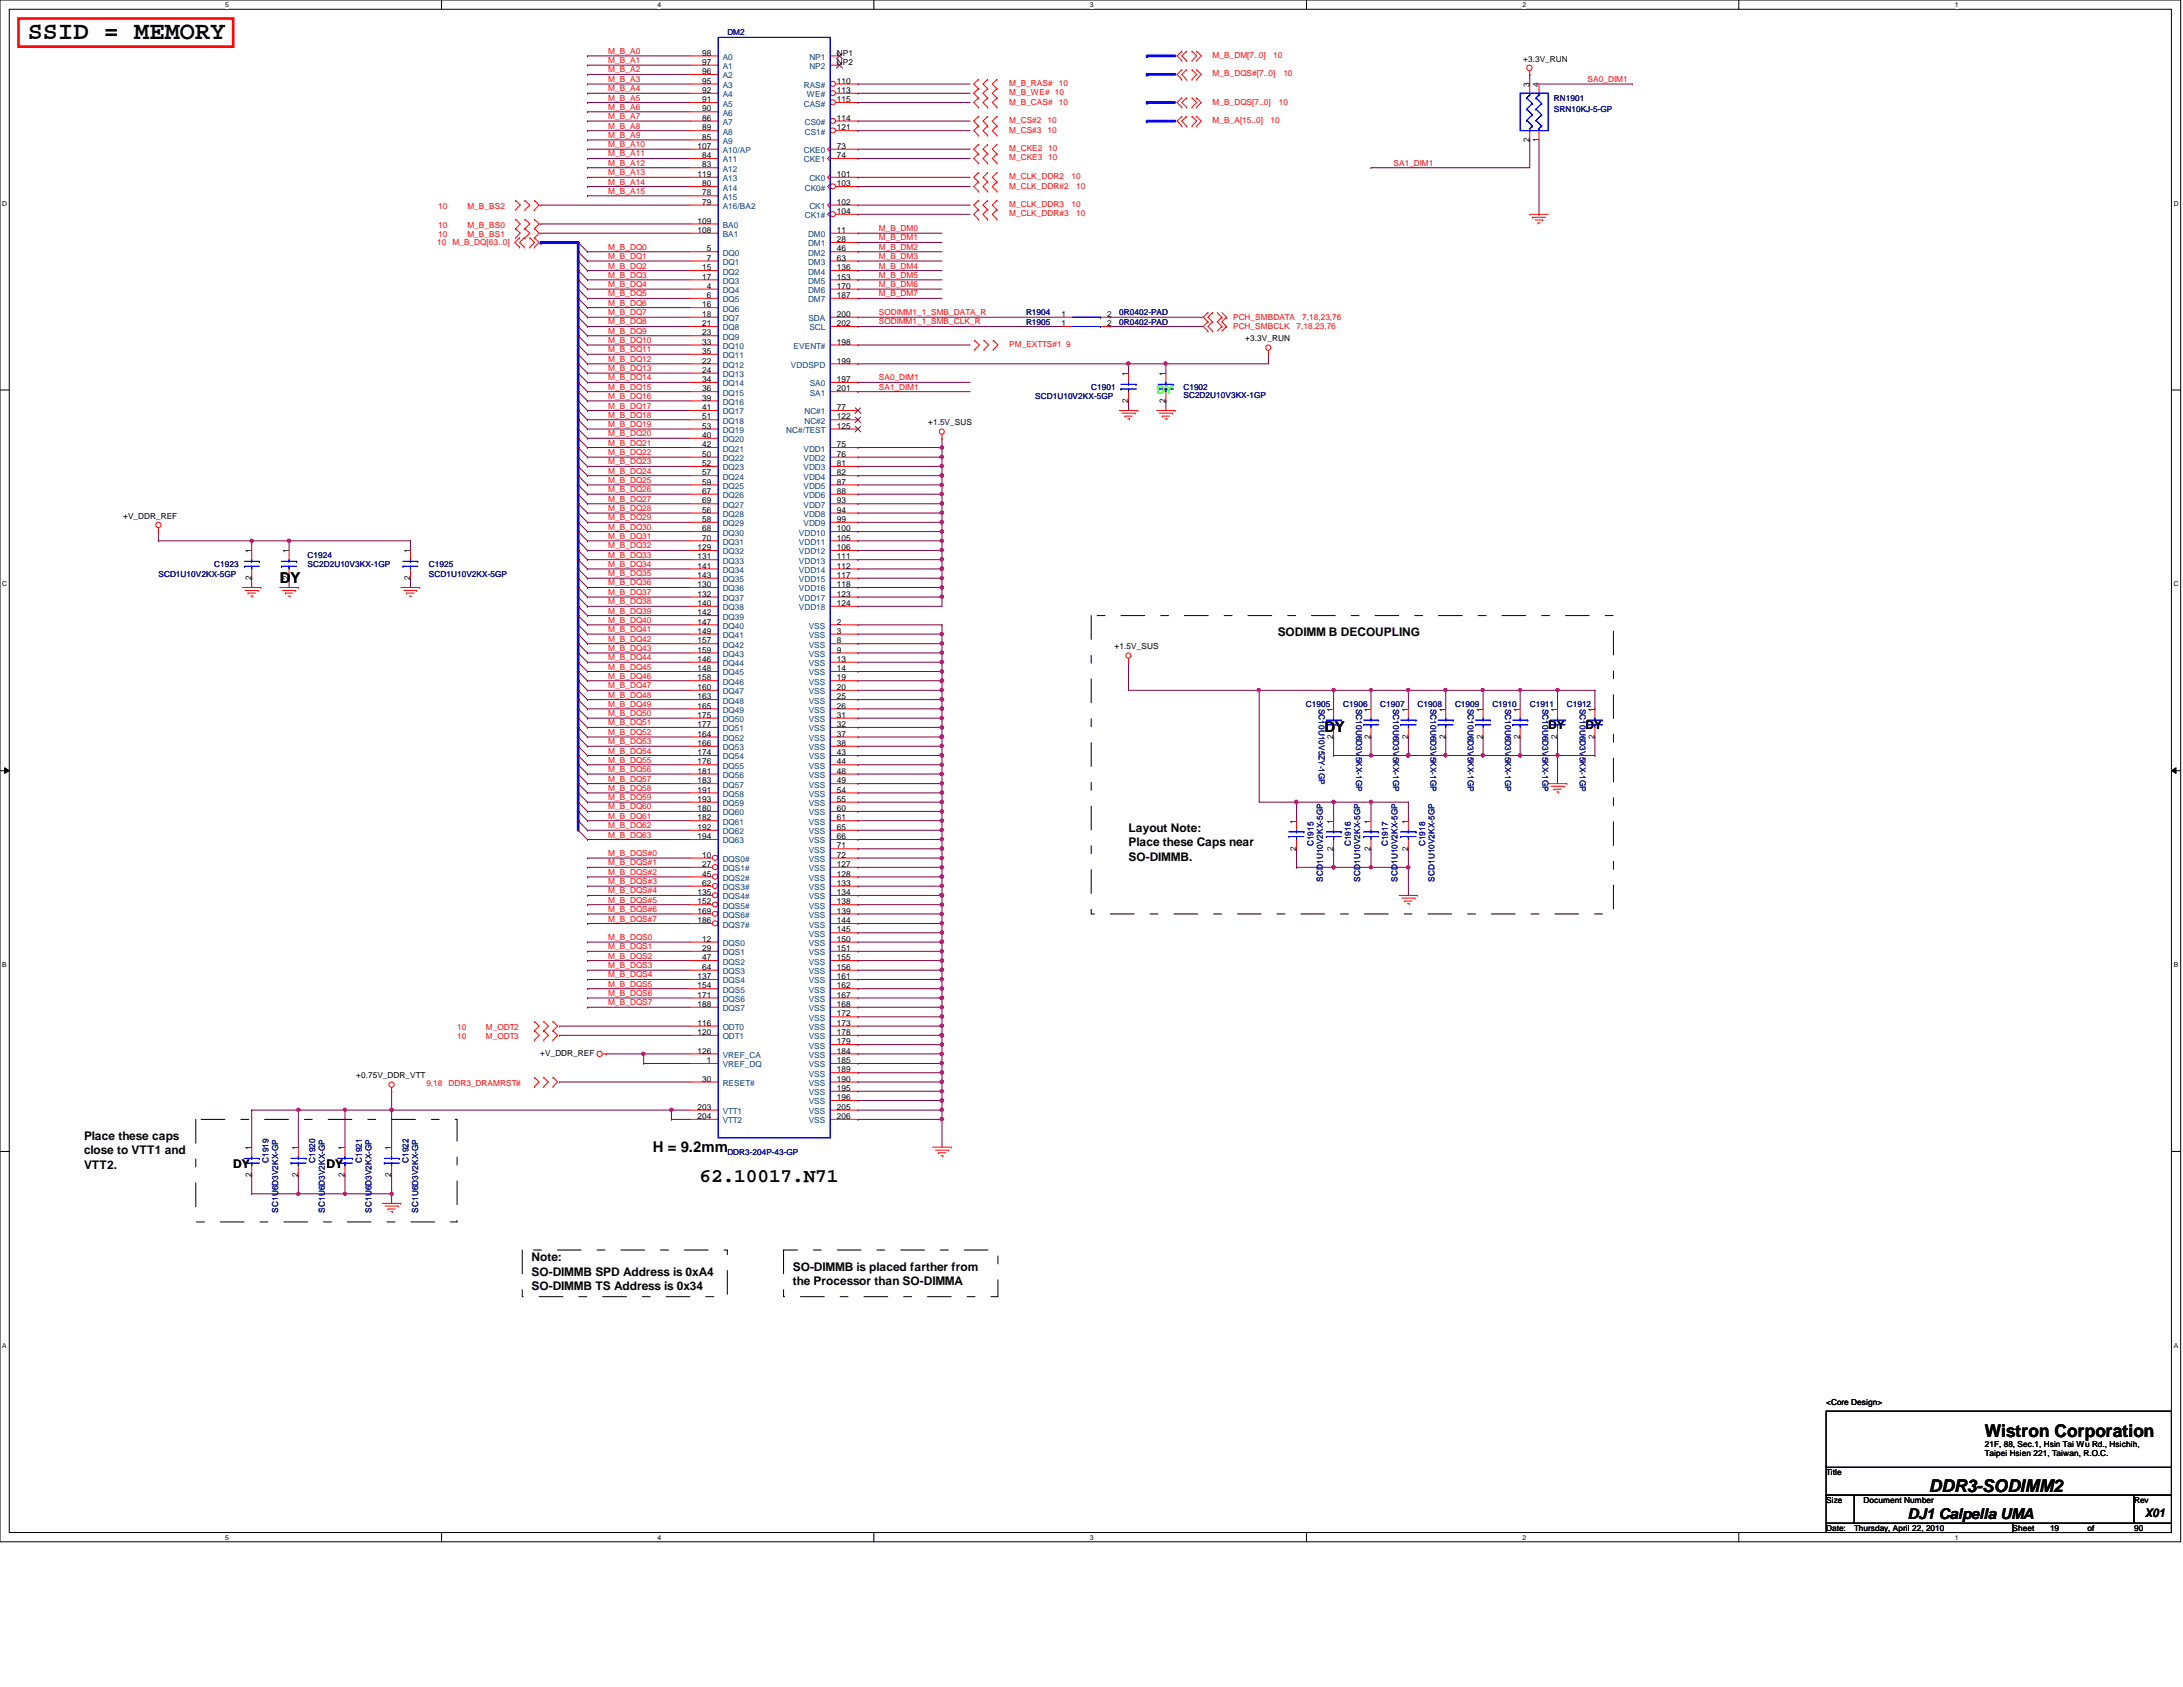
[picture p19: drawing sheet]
<svg xmlns="http://www.w3.org/2000/svg" width="279mm" height="216mm" viewBox="0 0 279 216" stroke-linecap="round" stroke-linejoin="round" font-family="sans-serif">
<defs><g id="words">
<text font-size="3.2" x="3.6" y="5">SSID = MEMORY</text>
<text font-size="2.5" x="89.5" y="151.3">62.10017.N71</text>
<g font-size="2.2">
<text x="254" y="183.9">Wistron Corporation</text>
<text x="246.9" y="191">DDR3-SODIMM2</text>
</g>
<g font-size="1.9">
<text x="35.8" y="74.6">DY</text>
<text x="169.5" y="93.7">DY</text>
<text x="83.6" y="147.4">H = 9.2mm</text>
<text x="244.1" y="194.4">DJ1 Calpella UMA</text>
</g>
<text font-size="1.5" fill="#0f0" x="148" y="50.4">DY</text>
<g font-size="1.5">
<text x="163.5" y="81.4">SODIMM B DECOUPLING</text>
<text x="198.2" y="93.3">DY</text>
<text x="202.9" y="93.3">DY</text>
<text x="144.4" y="106.5">Layout Note:</text>
<text x="144.4" y="108.3">Place these Caps near</text>
<text x="144.4" y="110.2">SO-DIMMB.</text>
<text x="10.8" y="145.9">Place these caps</text>
<text x="10.8" y="147.7">close to VTT1 and</text>
<text x="10.8" y="149.6">VTT2.</text>
<text x="29.8" y="149.5">DY</text>
<text x="41.8" y="149.5">DY</text>
<text x="68" y="161.4">Note:</text>
<text x="68" y="163.3">SO-DIMMB SPD Address is 0xA4</text>
<text x="68" y="165.1">SO-DIMMB TS Address is 0x34</text>
<text x="101.5" y="162.6">SO-DIMMB is placed farther from</text>
<text x="101.5" y="164.5">the Processor than SO-DIMMA</text>
<text x="274.6" y="194.2">X01</text>
</g>
<g font-size="1.1" fill="#000080">
<text x="93.1" y="4.5">DM2</text>
<text x="198.9" y="12.9">RN1901</text>
<text x="198.9" y="14.4">SRN10KJ-5-GP</text>
<text x="131.3" y="40.3">R1904</text>
<text x="131.3" y="41.6">R1905</text>
<text x="143.3" y="40.3">0R0402-PAD</text>
<text x="143.3" y="41.6">0R0402-PAD</text>
<text x="132.5" y="51.1">SCD1U10V2KX-5GP</text>
<text x="139.7" y="49.9">C1901</text>
<text x="151.5" y="49.9">C1902</text>
<text x="151.5" y="51">SC2D2U10V3KX-1GP</text>
<text x="39.4" y="71.4">C1924</text>
<text x="20.3" y="73.8">SCD1U10V2KX-5GP</text>
<text x="27.4" y="72.6">C1923</text>
<text x="39.4" y="72.6">SC2D2U10V3KX-1GP</text>
<text x="54.9" y="72.6">C1925</text>
<text x="54.9" y="73.8">SCD1U10V2KX-5GP</text>
<text x="167.1" y="90.5">C1905</text>
<text x="168.8" y="90.7" transform="rotate(90 168.8 90.7)">SC10U10V5ZY-1GP</text>
<text x="171.9" y="90.5">C1906</text>
<text x="173.6" y="90.7" transform="rotate(90 173.6 90.7)">SC10U6D3V5KX-1GP</text>
<text x="176.7" y="90.5">C1907</text>
<text x="178.3" y="90.7" transform="rotate(90 178.3 90.7)">SC10U6D3V5KX-1GP</text>
<text x="181.4" y="90.5">C1908</text>
<text x="183.1" y="90.7" transform="rotate(90 183.1 90.7)">SC10U6D3V5KX-1GP</text>
<text x="186.2" y="90.5">C1909</text>
<text x="187.9" y="90.7" transform="rotate(90 187.9 90.7)">SC10U6D3V5KX-1GP</text>
<text x="191" y="90.5">C1910</text>
<text x="192.7" y="90.7" transform="rotate(90 192.7 90.7)">SC10U6D3V5KX-1GP</text>
<text x="195.8" y="90.5">C1911</text>
<text x="197.4" y="90.7" transform="rotate(90 197.4 90.7)">SC10U6D3V5KX-1GP</text>
<text x="200.5" y="90.5">C1912</text>
<text x="202.2" y="90.7" transform="rotate(90 202.2 90.7)">SC10U6D3V5KX-1GP</text>
<text x="168.1" y="108.3" transform="rotate(-90 168.1 108.3)">C1915</text>
<text x="169.3" y="112.8" transform="rotate(-90 169.3 112.8)">SCD1U10V2KX-5GP</text>
<text x="172.9" y="108.3" transform="rotate(-90 172.9 108.3)">C1916</text>
<text x="174.1" y="112.8" transform="rotate(-90 174.1 112.8)">SCD1U10V2KX-5GP</text>
<text x="177.6" y="108.3" transform="rotate(-90 177.6 108.3)">C1917</text>
<text x="178.9" y="112.8" transform="rotate(-90 178.9 112.8)">SCD1U10V2KX-5GP</text>
<text x="182.4" y="108.3" transform="rotate(-90 182.4 108.3)">C1918</text>
<text x="183.6" y="112.8" transform="rotate(-90 183.6 112.8)">SCD1U10V2KX-5GP</text>
<text x="34.4" y="148.8" transform="rotate(-90 34.4 148.8)">C1919</text>
<text x="40.3" y="148.8" transform="rotate(-90 40.3 148.8)">C1920</text>
<text x="46.3" y="148.8" transform="rotate(-90 46.3 148.8)">C1921</text>
<text x="52.3" y="148.8" transform="rotate(-90 52.3 148.8)">C1922</text>
<text x="93.1" y="147.8">DDR3-204P-43-GP</text>
<text x="35.6" y="155.2" transform="rotate(-90 35.6 155.2)">SC1U6D3V2KX-GP</text>
<text x="41.6" y="155.2" transform="rotate(-90 41.6 155.2)">SC1U6D3V2KX-GP</text>
<text x="47.5" y="155.2" transform="rotate(-90 47.5 155.2)">SC1U6D3V2KX-GP</text>
<text x="53.5" y="155.2" transform="rotate(-90 53.5 155.2)">SC1U6D3V2KX-GP</text>
</g>
<g font-size="1.1" fill="#f00">
<text x="77.9" y="8.1">M_B_A1</text>
<text x="77.9" y="9.3">M_B_A2</text>
<text x="77.9" y="10.5">M_B_A3</text>
<text x="77.9" y="11.7">M_B_A4</text>
<text x="77.9" y="6.9">M_B_A0</text>
<text x="129.2" y="11">M_B_RAS#</text>
<text x="135.5" y="11">10</text>
<text x="155.2" y="9.8">M_B_DQS#[7..0]</text>
<text x="155.2" y="7.4">M_B_DM[7..0]</text>
<text x="162.9" y="7.4">10</text>
<text x="164.3" y="9.8">10</text>
<text x="203.2" y="10.5">SA0_DIM1</text>
<text x="77.9" y="12.9">M_B_A5</text>
<text x="77.9" y="15.2">M_B_A7</text>
<text x="77.9" y="14.1">M_B_A6</text>
<text x="77.9" y="17.7">M_B_A9</text>
<text x="77.9" y="16.5">M_B_A8</text>
<text x="129.2" y="12.2">M_B_WE# 10</text>
<text x="129.2" y="15.7">M_CS#2</text>
<text x="129.2" y="13.4">M_B_CAS#</text>
<text x="129.2" y="17">M_CS#3</text>
<text x="134.1" y="15.7">10</text>
<text x="134.1" y="17">10</text>
<text x="135.5" y="13.4">10</text>
<text x="155.2" y="13.4">M_B_DQS[7..0]</text>
<text x="155.2" y="15.7">M_B_A[15..0]</text>
<text x="162.6" y="15.7">10</text>
<text x="163.7" y="13.4">10</text>
<text x="77.9" y="20">M_B_A11</text>
<text x="77.9" y="18.8">M_B_A10</text>
<text x="77.9" y="21.2">M_B_A12</text>
<text x="77.9" y="23.6">M_B_A14</text>
<text x="77.9" y="22.4">M_B_A13</text>
<text x="129.2" y="19.3">M_CKE2 10</text>
<text x="129.2" y="20.5">M_CKE3 10</text>
<text x="129.2" y="22.9">M_CLK_DDR2</text>
<text x="137.2" y="22.9">10</text>
<text x="178.4" y="21.2">SA1_DIM1</text>
<text x="56.1" y="29.1">10</text>
<text x="56.1" y="26.8">10</text>
<text x="59.8" y="29.1">M_B_BS0</text>
<text x="59.8" y="26.8">M_B_BS2</text>
<text x="77.9" y="24.8">M_B_A15</text>
<text x="112.5" y="29.6">M_B_DM0</text>
<text x="129.2" y="24.1">M_CLK_DDR#2</text>
<text x="129.2" y="26.5">M_CLK_DDR3</text>
<text x="129.2" y="27.7">M_CLK_DDR#3</text>
<text x="137.2" y="26.5">10</text>
<text x="137.8" y="24.1">10</text>
<text x="137.8" y="27.7">10</text>
<text x="56" y="31.4">10</text>
<text x="56.1" y="30.4">10</text>
<text x="57.9" y="31.4">M_B_DQ[63..0]</text>
<text x="59.8" y="30.4">M_B_BS1</text>
<text x="77.9" y="32">M_B_DQ0</text>
<text x="77.9" y="33.1">M_B_DQ1</text>
<text x="77.9" y="34.4">M_B_DQ2</text>
<text x="77.9" y="35.6">M_B_DQ3</text>
<text x="112.5" y="34.4">M_B_DM4</text>
<text x="112.5" y="35.6">M_B_DM5</text>
<text x="112.5" y="30.8">M_B_DM1</text>
<text x="112.5" y="32">M_B_DM2</text>
<text x="112.5" y="33.1">M_B_DM3</text>
<text x="77.9" y="37.9">M_B_DQ5</text>
<text x="77.9" y="36.7">M_B_DQ4</text>
<text x="77.9" y="40.3">M_B_DQ7</text>
<text x="77.9" y="39.1">M_B_DQ6</text>
<text x="77.9" y="41.5">M_B_DQ8</text>
<text x="112.5" y="36.7">M_B_DM6</text>
<text x="112.5" y="37.9">M_B_DM7</text>
<text x="112.5" y="41.5">SODIMM1_1_SMB_CLK_R</text>
<text x="112.5" y="40.3">SODIMM1_1_SMB_DATA_R</text>
<text x="157.8" y="41">PCH_SMBDATA</text>
<text x="166.7" y="41">7,18,23,76</text>
<text x="77.9" y="47.5">M_B_DQ13</text>
<text x="77.9" y="46.3">M_B_DQ12</text>
<text x="77.9" y="45.1">M_B_DQ11</text>
<text x="77.9" y="43.9">M_B_DQ10</text>
<text x="77.9" y="42.7">M_B_DQ9</text>
<text x="129.2" y="44.4">PM_EXTTS#1 9</text>
<text x="157.8" y="42.2">PCH_SMBCLK</text>
<text x="165.9" y="42.2">7,18,23,76</text>
<text x="77.9" y="48.7">M_B_DQ14</text>
<text x="77.9" y="49.9">M_B_DQ15</text>
<text x="77.9" y="53.5">M_B_DQ18</text>
<text x="77.9" y="52.3">M_B_DQ17</text>
<text x="77.9" y="51.1">M_B_DQ16</text>
<text x="112.5" y="48.7">SA0_DIM1</text>
<text x="112.5" y="49.9">SA1_DIM1</text>
<text x="77.9" y="54.7">M_B_DQ19</text>
<text x="77.9" y="59.4">M_B_DQ23</text>
<text x="77.9" y="58.3">M_B_DQ22</text>
<text x="77.9" y="57">M_B_DQ21</text>
<text x="77.9" y="55.8">M_B_DQ20</text>
<text x="77.9" y="60.6">M_B_DQ24</text>
<text x="77.9" y="64.2">M_B_DQ27</text>
<text x="77.9" y="63">M_B_DQ26</text>
<text x="77.9" y="61.8">M_B_DQ25</text>
<text x="77.9" y="65.4">M_B_DQ28</text>
<text x="77.9" y="69">M_B_DQ31</text>
<text x="77.9" y="67.8">M_B_DQ30</text>
<text x="77.9" y="66.6">M_B_DQ29</text>
<text x="77.9" y="71.4">M_B_DQ33</text>
<text x="77.9" y="70.2">M_B_DQ32</text>
<text x="77.9" y="73.7">M_B_DQ35</text>
<text x="77.9" y="72.6">M_B_DQ34</text>
<text x="77.9" y="77.3">M_B_DQ38</text>
<text x="77.9" y="76.2">M_B_DQ37</text>
<text x="77.9" y="74.9">M_B_DQ36</text>
<text x="77.9" y="82.1">M_B_DQ42</text>
<text x="77.9" y="80.9">M_B_DQ41</text>
<text x="77.9" y="79.7">M_B_DQ40</text>
<text x="77.9" y="83.3">M_B_DQ43</text>
<text x="77.9" y="78.5">M_B_DQ39</text>
<text x="77.9" y="86.9">M_B_DQ46</text>
<text x="77.9" y="85.7">M_B_DQ45</text>
<text x="77.9" y="84.5">M_B_DQ44</text>
<text x="77.9" y="88.1">M_B_DQ47</text>
<text x="77.9" y="89.3">M_B_DQ48</text>
<text x="77.9" y="92.8">M_B_DQ51</text>
<text x="77.9" y="91.7">M_B_DQ50</text>
<text x="77.9" y="90.5">M_B_DQ49</text>
<text x="77.9" y="95.2">M_B_DQ53</text>
<text x="77.9" y="94.1">M_B_DQ52</text>
<text x="77.9" y="97.6">M_B_DQ55</text>
<text x="77.9" y="96.4">M_B_DQ54</text>
<text x="77.9" y="100">M_B_DQ57</text>
<text x="77.9" y="98.8">M_B_DQ56</text>
<text x="77.9" y="101.2">M_B_DQ58</text>
<text x="77.9" y="102.4">M_B_DQ59</text>
<text x="77.9" y="107.2">M_B_DQ63</text>
<text x="77.9" y="106">M_B_DQ62</text>
<text x="77.9" y="104.8">M_B_DQ61</text>
<text x="77.9" y="103.6">M_B_DQ60</text>
<text x="77.9" y="109.6">M_B_DQS#0</text>
<text x="77.9" y="110.7">M_B_DQS#1</text>
<text x="77.9" y="112">M_B_DQS#2</text>
<text x="77.9" y="113.2">M_B_DQS#3</text>
<text x="77.9" y="115.5">M_B_DQS#5</text>
<text x="77.9" y="116.7">M_B_DQS#6</text>
<text x="77.9" y="117.9">M_B_DQS#7</text>
<text x="77.9" y="114.3">M_B_DQS#4</text>
<text x="77.9" y="123.9">M_B_DQS3</text>
<text x="77.9" y="125.1">M_B_DQS4</text>
<text x="77.9" y="120.3">M_B_DQS0</text>
<text x="77.9" y="121.5">M_B_DQS1</text>
<text x="77.9" y="122.7">M_B_DQS2</text>
<text x="58.5" y="131.8">10</text>
<text x="62.2" y="131.8">M_ODT2</text>
<text x="77.9" y="126.3">M_B_DQS5</text>
<text x="77.9" y="127.5">M_B_DQS6</text>
<text x="77.9" y="128.7">M_B_DQS7</text>
<text x="58.5" y="133">10</text>
<text x="62.2" y="133">M_ODT3</text>
<text x="54.6" y="139">9,18</text>
<text x="57.4" y="139">DDR3_DRAMRST#</text>
</g>
<g font-size="1.1">
<text x="89.9" y="7.1">98</text>
<text x="89.9" y="8.3">97</text>
<text x="89.9" y="9.5">96</text>
<text x="89.9" y="10.7">95</text>
<text x="89.9" y="11.9">92</text>
<text x="107.1" y="7.1">NP1</text>
<text x="107.1" y="8.3">NP2</text>
<text x="107.1" y="10.7">110</text>
<text x="107.1" y="11.9">113</text>
<text x="194.9" y="7.9">+3.3V_RUN</text>
<text x="195.7" y="11.1" transform="rotate(-90 195.7 11.1)">3</text>
<text x="196.9" y="11.1" transform="rotate(-90 196.9 11.1)">4</text>
<text x="89.9" y="13.1">91</text>
<text x="89.9" y="14.3">90</text>
<text x="89.9" y="15.5">86</text>
<text x="89.9" y="16.7">89</text>
<text x="89.9" y="17.9">85</text>
<text x="107.1" y="13.1">115</text>
<text x="107.1" y="15.5">114</text>
<text x="107.1" y="16.7">121</text>
<text x="89.3" y="19">107</text>
<text x="89.3" y="22.6">119</text>
<text x="89.9" y="20.2">84</text>
<text x="89.9" y="21.4">83</text>
<text x="89.9" y="23.8">80</text>
<text x="107.1" y="19">73</text>
<text x="107.1" y="20.2">74</text>
<text x="107.1" y="22.6">101</text>
<text x="107.1" y="23.8">103</text>
<text x="195.7" y="18.2" transform="rotate(-90 195.7 18.2)">2</text>
<text x="196.9" y="18.2" transform="rotate(-90 196.9 18.2)">1</text>
<text x="89.3" y="28.6">109</text>
<text x="89.3" y="29.8">108</text>
<text x="89.9" y="25">78</text>
<text x="89.9" y="26.2">79</text>
<text x="107.1" y="26.2">102</text>
<text x="107.1" y="27.4">104</text>
<text x="107.1" y="29.8">11</text>
<text x="89.9" y="34.6">15</text>
<text x="89.9" y="35.8">17</text>
<text x="90.5" y="32.2">5</text>
<text x="90.5" y="33.4">7</text>
<text x="107.1" y="31">28</text>
<text x="107.1" y="32.2">46</text>
<text x="107.1" y="33.4">63</text>
<text x="107.1" y="34.6">136</text>
<text x="107.1" y="35.8">153</text>
<text x="89.9" y="39.3">16</text>
<text x="89.9" y="40.6">18</text>
<text x="89.9" y="41.7">21</text>
<text x="90.5" y="37">4</text>
<text x="90.5" y="38.1">6</text>
<text x="107.1" y="37">170</text>
<text x="107.1" y="38.1">187</text>
<text x="107.1" y="40.6">200</text>
<text x="107.1" y="41.7">202</text>
<text x="135.8" y="40.6">1</text>
<text x="135.8" y="41.7">1</text>
<text x="141.7" y="40.6">2</text>
<text x="141.7" y="41.7">2</text>
<text x="89.9" y="42.9">23</text>
<text x="89.9" y="44.1">33</text>
<text x="89.9" y="45.3">35</text>
<text x="89.9" y="46.5">22</text>
<text x="89.9" y="47.7">24</text>
<text x="107.1" y="46.5">199</text>
<text x="107.1" y="44.1">198</text>
<text x="159.4" y="43.7">+3.3V_RUN</text>
<text x="89.9" y="48.9">34</text>
<text x="89.9" y="50.1">36</text>
<text x="89.9" y="51.3">39</text>
<text x="89.9" y="52.5">41</text>
<text x="89.9" y="53.7">51</text>
<text x="107.1" y="48.9">197</text>
<text x="107.1" y="50.1">201</text>
<text x="107.1" y="52.5">77</text>
<text x="107.1" y="53.7">122</text>
<text x="144.4" y="51.6" transform="rotate(-90 144.4 51.6)">2</text>
<text x="144.4" y="48.1" transform="rotate(-90 144.4 48.1)">1</text>
<text x="149.2" y="51.6" transform="rotate(-90 149.2 51.6)">2</text>
<text x="149.2" y="48.1" transform="rotate(-90 149.2 48.1)">1</text>
<text x="89.9" y="54.9">53</text>
<text x="89.9" y="56">40</text>
<text x="89.9" y="57.2">42</text>
<text x="89.9" y="58.5">50</text>
<text x="89.9" y="59.6">52</text>
<text x="107.1" y="54.9">125</text>
<text x="107.1" y="59.6">81</text>
<text x="107.1" y="57.2">75</text>
<text x="107.1" y="58.5">76</text>
<text x="118.8" y="54.4">+1.5V_SUS</text>
<text x="89.9" y="60.8">57</text>
<text x="89.9" y="62">59</text>
<text x="89.9" y="63.2">67</text>
<text x="89.9" y="64.4">69</text>
<text x="89.9" y="65.6">56</text>
<text x="107.1" y="60.8">82</text>
<text x="107.1" y="62">87</text>
<text x="107.1" y="63.2">88</text>
<text x="107.1" y="64.4">93</text>
<text x="107.1" y="65.6">94</text>
<text x="15.7" y="66.4">+V_DDR_REF</text>
<text x="32.2" y="70.8" transform="rotate(-90 32.2 70.8)">1</text>
<text x="37" y="70.8" transform="rotate(-90 37 70.8)">1</text>
<text x="52.5" y="70.8" transform="rotate(-90 52.5 70.8)">1</text>
<text x="89.3" y="70.4">129</text>
<text x="89.3" y="71.6">131</text>
<text x="89.9" y="66.8">58</text>
<text x="89.9" y="68">68</text>
<text x="89.9" y="69.2">70</text>
<text x="107.1" y="66.8">99</text>
<text x="107.1" y="68">100</text>
<text x="107.1" y="71.6">111</text>
<text x="107.1" y="69.2">105</text>
<text x="107.1" y="70.4">106</text>
<text x="32.2" y="74.3" transform="rotate(-90 32.2 74.3)">2</text>
<text x="37" y="74.3" transform="rotate(-90 37 74.3)">2</text>
<text x="52.5" y="74.3" transform="rotate(-90 52.5 74.3)">2</text>
<text x="89.3" y="72.8">141</text>
<text x="89.3" y="74">143</text>
<text x="89.3" y="75.1">130</text>
<text x="89.3" y="76.4">132</text>
<text x="89.3" y="77.6">140</text>
<text x="107.1" y="77.6">124</text>
<text x="107.1" y="72.8">112</text>
<text x="107.1" y="74">117</text>
<text x="107.1" y="75.1">118</text>
<text x="107.1" y="76.4">123</text>
<text x="89.3" y="78.7">142</text>
<text x="89.3" y="79.9">147</text>
<text x="89.3" y="81.1">149</text>
<text x="89.3" y="82.3">157</text>
<text x="89.3" y="83.5">159</text>
<text x="107.1" y="79.9">2</text>
<text x="107.1" y="81.1">3</text>
<text x="107.1" y="82.3">8</text>
<text x="107.1" y="83.5">9</text>
<text x="142.7" y="83.1">+1.5V_SUS</text>
<text x="89.3" y="84.7">146</text>
<text x="89.3" y="85.9">148</text>
<text x="89.3" y="87.1">158</text>
<text x="89.3" y="88.3">160</text>
<text x="89.3" y="89.5">163</text>
<text x="107.1" y="84.7">13</text>
<text x="107.1" y="85.9">14</text>
<text x="107.1" y="87.1">19</text>
<text x="107.1" y="88.3">20</text>
<text x="107.1" y="89.5">25</text>
<text x="89.3" y="90.7">165</text>
<text x="89.3" y="91.9">175</text>
<text x="89.3" y="93">177</text>
<text x="89.3" y="94.3">164</text>
<text x="89.3" y="95.5">166</text>
<text x="107.1" y="90.7">26</text>
<text x="107.1" y="91.9">31</text>
<text x="107.1" y="93">32</text>
<text x="107.1" y="94.3">37</text>
<text x="107.1" y="95.5">38</text>
<text x="170.6" y="94.5" transform="rotate(-90 170.6 94.5)">2</text>
<text x="170.6" y="91.1" transform="rotate(-90 170.6 91.1)">1</text>
<text x="175.4" y="94.5" transform="rotate(-90 175.4 94.5)">2</text>
<text x="175.4" y="91.1" transform="rotate(-90 175.4 91.1)">1</text>
<text x="180.2" y="94.5" transform="rotate(-90 180.2 94.5)">2</text>
<text x="180.2" y="91.1" transform="rotate(-90 180.2 91.1)">1</text>
<text x="185" y="94.5" transform="rotate(-90 185 94.5)">2</text>
<text x="185" y="91.1" transform="rotate(-90 185 91.1)">1</text>
<text x="189.8" y="94.5" transform="rotate(-90 189.8 94.5)">2</text>
<text x="189.8" y="91.1" transform="rotate(-90 189.8 91.1)">1</text>
<text x="194.5" y="94.5" transform="rotate(-90 194.5 94.5)">2</text>
<text x="194.5" y="91.1" transform="rotate(-90 194.5 91.1)">1</text>
<text x="199.3" y="94.5" transform="rotate(-90 199.3 94.5)">2</text>
<text x="199.3" y="91.1" transform="rotate(-90 199.3 91.1)">1</text>
<text x="204.1" y="94.5" transform="rotate(-90 204.1 94.5)">2</text>
<text x="204.1" y="91.1" transform="rotate(-90 204.1 91.1)">1</text>
<text x="89.3" y="96.6">174</text>
<text x="89.3" y="97.8">176</text>
<text x="89.3" y="99">181</text>
<text x="89.3" y="100.2">183</text>
<text x="89.3" y="101.4">191</text>
<text x="107.1" y="96.6">43</text>
<text x="107.1" y="97.8">44</text>
<text x="107.1" y="99">48</text>
<text x="107.1" y="100.2">49</text>
<text x="107.1" y="101.4">54</text>
<text x="89.3" y="102.6">193</text>
<text x="89.3" y="103.8">180</text>
<text x="89.3" y="105">182</text>
<text x="89.3" y="106.2">192</text>
<text x="89.3" y="107.4">194</text>
<text x="107.1" y="102.6">55</text>
<text x="107.1" y="103.8">60</text>
<text x="107.1" y="105">61</text>
<text x="107.1" y="106.2">65</text>
<text x="107.1" y="107.4">66</text>
<text x="165.9" y="105.4" transform="rotate(-90 165.9 105.4)">1</text>
<text x="170.6" y="105.4" transform="rotate(-90 170.6 105.4)">1</text>
<text x="175.4" y="105.4" transform="rotate(-90 175.4 105.4)">1</text>
<text x="180.2" y="105.4" transform="rotate(-90 180.2 105.4)">1</text>
<text x="89.9" y="109.8">10</text>
<text x="89.9" y="111">27</text>
<text x="89.9" y="112.2">45</text>
<text x="89.9" y="113.4">62</text>
<text x="107.1" y="108.6">71</text>
<text x="107.1" y="109.8">72</text>
<text x="107.1" y="111">127</text>
<text x="107.1" y="112.2">128</text>
<text x="107.1" y="113.4">133</text>
<text x="165.9" y="108.9" transform="rotate(-90 165.9 108.9)">2</text>
<text x="170.6" y="108.9" transform="rotate(-90 170.6 108.9)">2</text>
<text x="175.4" y="108.9" transform="rotate(-90 175.4 108.9)">2</text>
<text x="180.2" y="108.9" transform="rotate(-90 180.2 108.9)">2</text>
<text x="89.3" y="114.6">135</text>
<text x="89.3" y="115.7">152</text>
<text x="89.3" y="116.9">169</text>
<text x="89.3" y="118.2">186</text>
<text x="107.1" y="114.6">134</text>
<text x="107.1" y="115.7">138</text>
<text x="107.1" y="116.9">139</text>
<text x="107.1" y="118.2">144</text>
<text x="107.1" y="119.3">145</text>
<text x="89.3" y="125.3">137</text>
<text x="89.9" y="120.5">12</text>
<text x="89.9" y="121.7">29</text>
<text x="89.9" y="122.9">47</text>
<text x="89.9" y="124.1">64</text>
<text x="107.1" y="121.7">151</text>
<text x="107.1" y="120.5">150</text>
<text x="107.1" y="122.9">155</text>
<text x="107.1" y="124.1">156</text>
<text x="107.1" y="125.3">161</text>
<text x="89.3" y="126.5">154</text>
<text x="89.3" y="127.7">171</text>
<text x="89.3" y="128.9">188</text>
<text x="89.3" y="131.3">116</text>
<text x="107.1" y="126.5">162</text>
<text x="107.1" y="127.7">167</text>
<text x="107.1" y="128.9">168</text>
<text x="107.1" y="131.3">173</text>
<text x="107.1" y="130.1">172</text>
<text x="69.1" y="135.1">+V_DDR_REF</text>
<text x="89.3" y="132.5">120</text>
<text x="89.3" y="134.8">126</text>
<text x="90.5" y="136.1">1</text>
<text x="107.1" y="133.6">179</text>
<text x="107.1" y="132.5">178</text>
<text x="107.1" y="136.1">185</text>
<text x="107.1" y="134.8">184</text>
<text x="107.1" y="137.2">189</text>
<text x="45.6" y="138">+0.75V_DDR_VTT</text>
<text x="89.3" y="142">203</text>
<text x="89.3" y="143.2">204</text>
<text x="89.9" y="138.4">30</text>
<text x="107.1" y="138.4">190</text>
<text x="107.1" y="139.6">195</text>
<text x="107.1" y="140.8">196</text>
<text x="107.1" y="142">205</text>
<text x="107.1" y="143.2">206</text>
<text x="32.2" y="147.2" transform="rotate(-90 32.2 147.2)">1</text>
<text x="38.1" y="147.2" transform="rotate(-90 38.1 147.2)">1</text>
<text x="44.1" y="147.2" transform="rotate(-90 44.1 147.2)">1</text>
<text x="50.1" y="147.2" transform="rotate(-90 50.1 147.2)">1</text>
<text x="32.2" y="150.7" transform="rotate(-90 32.2 150.7)">2</text>
<text x="38.1" y="150.7" transform="rotate(-90 38.1 150.7)">2</text>
<text x="44.1" y="150.7" transform="rotate(-90 44.1 150.7)">2</text>
<text x="50.1" y="150.7" transform="rotate(-90 50.1 150.7)">2</text>
<text x="233.7" y="179.8">&lt;Core Design&gt;</text>
<text x="254" y="185.2">21F, 88, Sec.1, Hsin Tai Wu Rd., Hsichih,</text>
<text x="233.7" y="188.8">Title</text>
<text x="254" y="186.4">Taipei Hsien 221, Taiwan, R.O.C.</text>
<text x="233.7" y="192.3">Size</text>
<text x="233.7" y="195.9">Date:</text>
<text x="237.3" y="195.9">Thursday, April 22, 2010</text>
<text x="238.5" y="192.3">Document Number</text>
<text x="257.6" y="195.9">Sheet</text>
<text x="262.4" y="195.9">19</text>
<text x="267.2" y="195.9">of</text>
<text x="273.1" y="195.9">90</text>
<text x="273.1" y="192.3">Rev</text>
</g>
<g font-size="1.1" fill="#004080">
<text x="92.5" y="7.7">A0</text>
<text x="92.5" y="8.8">A1</text>
<text x="92.5" y="10">A2</text>
<text x="92.5" y="11.3">A3</text>
<text x="102.9" y="11.3">RAS#</text>
<text x="103.6" y="7.7">NP1</text>
<text x="103.6" y="8.8">NP2</text>
<text x="92.5" y="12.4">A4</text>
<text x="92.5" y="13.6">A5</text>
<text x="92.5" y="14.8">A6</text>
<text x="92.5" y="16">A7</text>
<text x="92.5" y="17.2">A8</text>
<text x="102.9" y="13.6">CAS#</text>
<text x="103" y="16">CS0#</text>
<text x="103" y="17.2">CS1#</text>
<text x="103.3" y="12.4">WE#</text>
<text x="92.5" y="18.4">A9</text>
<text x="92.5" y="19.6">A10/AP</text>
<text x="92.5" y="20.8">A11</text>
<text x="92.5" y="22">A12</text>
<text x="92.5" y="23.2">A13</text>
<text x="102.9" y="19.6">CKE0</text>
<text x="102.9" y="20.8">CKE1</text>
<text x="103.6" y="23.2">CK0</text>
<text x="92.5" y="24.4">A14</text>
<text x="92.5" y="25.6">A15</text>
<text x="92.5" y="26.8">A16/BA2</text>
<text x="92.5" y="29.2">BA0</text>
<text x="103" y="24.4">CK0#</text>
<text x="103" y="27.9">CK1#</text>
<text x="103.6" y="26.8">CK1</text>
<text x="92.5" y="30.4">BA1</text>
<text x="92.5" y="32.7">DQ0</text>
<text x="92.5" y="33.9">DQ1</text>
<text x="92.5" y="35.1">DQ2</text>
<text x="103.4" y="30.4">DM0</text>
<text x="103.4" y="31.5">DM1</text>
<text x="103.4" y="32.7">DM2</text>
<text x="103.4" y="33.9">DM3</text>
<text x="103.4" y="35.1">DM4</text>
<text x="92.5" y="36.3">DQ3</text>
<text x="92.5" y="37.5">DQ4</text>
<text x="92.5" y="38.7">DQ5</text>
<text x="92.5" y="39.9">DQ6</text>
<text x="92.5" y="41.1">DQ7</text>
<text x="103.4" y="36.3">DM5</text>
<text x="103.4" y="37.5">DM6</text>
<text x="103.4" y="38.7">DM7</text>
<text x="103.5" y="41.1">SDA</text>
<text x="92.5" y="42.3">DQ8</text>
<text x="92.5" y="43.5">DQ9</text>
<text x="92.5" y="44.7">DQ10</text>
<text x="92.5" y="45.8">DQ11</text>
<text x="92.5" y="47.1">DQ12</text>
<text x="101.2" y="47.1">VDDSPD</text>
<text x="101.6" y="44.7">EVENT#</text>
<text x="103.6" y="42.3">SCL</text>
<text x="92.5" y="48.3">DQ13</text>
<text x="92.5" y="49.4">DQ14</text>
<text x="92.5" y="50.6">DQ15</text>
<text x="92.5" y="51.8">DQ16</text>
<text x="92.5" y="53">DQ17</text>
<text x="103" y="53">NC#1</text>
<text x="103.6" y="49.4">SA0</text>
<text x="103.6" y="50.6">SA1</text>
<text x="92.5" y="54.2">DQ18</text>
<text x="92.5" y="55.4">DQ19</text>
<text x="92.5" y="56.6">DQ20</text>
<text x="92.5" y="57.8">DQ21</text>
<text x="92.5" y="59">DQ22</text>
<text x="100.6" y="55.4">NC#/TEST</text>
<text x="102.8" y="57.8">VDD1</text>
<text x="102.8" y="59">VDD2</text>
<text x="103" y="54.2">NC#2</text>
<text x="92.5" y="60.2">DQ23</text>
<text x="92.5" y="61.4">DQ24</text>
<text x="92.5" y="62.6">DQ25</text>
<text x="92.5" y="63.8">DQ26</text>
<text x="92.5" y="65">DQ27</text>
<text x="102.8" y="60.2">VDD3</text>
<text x="102.8" y="61.4">VDD4</text>
<text x="102.8" y="62.6">VDD5</text>
<text x="102.8" y="63.8">VDD6</text>
<text x="102.8" y="65">VDD7</text>
<text x="92.5" y="66.2">DQ28</text>
<text x="92.5" y="67.4">DQ29</text>
<text x="92.5" y="68.5">DQ30</text>
<text x="92.5" y="69.7">DQ31</text>
<text x="92.5" y="71">DQ32</text>
<text x="102.2" y="68.5">VDD10</text>
<text x="102.2" y="69.7">VDD11</text>
<text x="102.2" y="71">VDD12</text>
<text x="102.8" y="66.2">VDD8</text>
<text x="102.8" y="67.4">VDD9</text>
<text x="92.5" y="72.1">DQ33</text>
<text x="92.5" y="73.3">DQ34</text>
<text x="92.5" y="74.5">DQ35</text>
<text x="92.5" y="75.7">DQ36</text>
<text x="92.5" y="76.9">DQ37</text>
<text x="102.2" y="72.1">VDD13</text>
<text x="102.2" y="73.3">VDD14</text>
<text x="102.2" y="74.5">VDD15</text>
<text x="102.2" y="75.7">VDD16</text>
<text x="102.2" y="76.9">VDD17</text>
<text x="92.5" y="78.1">DQ38</text>
<text x="92.5" y="79.3">DQ39</text>
<text x="92.5" y="80.5">DQ40</text>
<text x="92.5" y="81.7">DQ41</text>
<text x="92.5" y="82.9">DQ42</text>
<text x="102.2" y="78.1">VDD18</text>
<text x="103.5" y="80.5">VSS</text>
<text x="103.5" y="81.7">VSS</text>
<text x="103.5" y="82.9">VSS</text>
<text x="92.5" y="84.1">DQ43</text>
<text x="92.5" y="85.3">DQ44</text>
<text x="92.5" y="86.4">DQ45</text>
<text x="92.5" y="87.6">DQ46</text>
<text x="92.5" y="88.9">DQ47</text>
<text x="103.5" y="84.1">VSS</text>
<text x="103.5" y="85.3">VSS</text>
<text x="103.5" y="86.4">VSS</text>
<text x="103.5" y="87.6">VSS</text>
<text x="103.5" y="88.9">VSS</text>
<text x="92.5" y="90">DQ48</text>
<text x="92.5" y="91.2">DQ49</text>
<text x="92.5" y="92.4">DQ50</text>
<text x="92.5" y="93.6">DQ51</text>
<text x="92.5" y="94.8">DQ52</text>
<text x="103.5" y="90">VSS</text>
<text x="103.5" y="91.2">VSS</text>
<text x="103.5" y="92.4">VSS</text>
<text x="103.5" y="93.6">VSS</text>
<text x="103.5" y="94.8">VSS</text>
<text x="92.5" y="96">DQ53</text>
<text x="92.5" y="97.2">DQ54</text>
<text x="92.5" y="98.4">DQ55</text>
<text x="92.5" y="99.6">DQ56</text>
<text x="92.5" y="100.8">DQ57</text>
<text x="92.5" y="102">DQ58</text>
<text x="103.5" y="96">VSS</text>
<text x="103.5" y="97.2">VSS</text>
<text x="103.5" y="98.4">VSS</text>
<text x="103.5" y="99.6">VSS</text>
<text x="103.5" y="100.8">VSS</text>
<text x="103.5" y="102">VSS</text>
<text x="92.5" y="103.2">DQ59</text>
<text x="92.5" y="104.4">DQ60</text>
<text x="92.5" y="105.5">DQ61</text>
<text x="92.5" y="106.8">DQ62</text>
<text x="92.5" y="107.9">DQ63</text>
<text x="103.5" y="103.2">VSS</text>
<text x="103.5" y="104.4">VSS</text>
<text x="103.5" y="105.5">VSS</text>
<text x="103.5" y="106.8">VSS</text>
<text x="103.5" y="107.9">VSS</text>
<text x="92.5" y="110.3">DQS0#</text>
<text x="92.5" y="111.5">DQS1#</text>
<text x="92.5" y="112.7">DQS2#</text>
<text x="92.5" y="113.9">DQS3#</text>
<text x="103.5" y="109.1">VSS</text>
<text x="103.5" y="110.3">VSS</text>
<text x="103.5" y="111.5">VSS</text>
<text x="103.5" y="112.7">VSS</text>
<text x="103.5" y="113.9">VSS</text>
<text x="92.5" y="115.1">DQS4#</text>
<text x="92.5" y="116.3">DQS5#</text>
<text x="92.5" y="117.5">DQS6#</text>
<text x="92.5" y="118.7">DQS7#</text>
<text x="103.5" y="115.1">VSS</text>
<text x="103.5" y="116.3">VSS</text>
<text x="103.5" y="117.5">VSS</text>
<text x="103.5" y="118.7">VSS</text>
<text x="103.5" y="119.9">VSS</text>
<text x="92.5" y="121.1">DQS0</text>
<text x="92.5" y="122.3">DQS1</text>
<text x="92.5" y="123.4">DQS2</text>
<text x="92.5" y="124.7">DQS3</text>
<text x="92.5" y="125.9">DQS4</text>
<text x="103.5" y="122.3">VSS</text>
<text x="103.5" y="121.1">VSS</text>
<text x="103.5" y="123.4">VSS</text>
<text x="103.5" y="124.7">VSS</text>
<text x="103.5" y="125.9">VSS</text>
<text x="92.5" y="127">DQS5</text>
<text x="92.5" y="128.2">DQS6</text>
<text x="92.5" y="129.4">DQS7</text>
<text x="92.5" y="131.8">ODT0</text>
<text x="103.5" y="127">VSS</text>
<text x="103.5" y="128.2">VSS</text>
<text x="103.5" y="129.4">VSS</text>
<text x="103.5" y="131.8">VSS</text>
<text x="103.5" y="130.6">VSS</text>
<text x="92.5" y="133">ODT1</text>
<text x="92.5" y="136.6">VREF_DQ</text>
<text x="92.5" y="135.4">VREF_CA</text>
<text x="103.5" y="134.2">VSS</text>
<text x="103.5" y="133">VSS</text>
<text x="103.5" y="136.6">VSS</text>
<text x="103.5" y="135.4">VSS</text>
<text x="103.5" y="137.8">VSS</text>
<text x="92.5" y="139">RESET#</text>
<text x="92.5" y="142.6">VTT1</text>
<text x="92.5" y="143.8">VTT2</text>
<text x="103.5" y="139">VSS</text>
<text x="103.5" y="140.2">VSS</text>
<text x="103.5" y="141.4">VSS</text>
<text x="103.5" y="142.6">VSS</text>
<text x="103.5" y="143.8">VSS</text>
</g>
<g font-size=".9">
<text x="28.8" y=".9">5</text>
<text x="84.2" y=".9">4</text>
<text x="139.5" y=".9">3</text>
<text x="194.9" y=".9">2</text>
<text x="250.2" y=".9">1</text>
<text x=".3" y="26.3">D</text>
<text x="278.2" y="26.3">D</text>
<text x=".3" y="75.1">C</text>
<text x="278.2" y="75.1">C</text>
<text x=".3" y="123.8">B</text>
<text x="278.2" y="123.8">B</text>
<text x=".3" y="172.5">A</text>
<text x="278.2" y="172.5">A</text>
<text x="28.8" y="197.1">5</text>
<text x="84.2" y="197.1">4</text>
<text x="139.5" y="197.1">3</text>
<text x="194.9" y="197.1">2</text>
<text x="250.2" y="197.1">1</text>
</g>
</g></defs>
<path d="M0 0h279.1v197.3h-279.1zM1.2 1.2h276.7v194.9h-276.7z" fill="none" stroke="#000" stroke-width=".13"/>
<g fill="#fff">
<path d="M28.8 .1h.5v1h-.5z"/>
<path d="M28.8 196.3h.5v.9h-.5z"/>
</g>
<path d="M56.5 0v1.2M56.5 196.1v1.2" fill="none" stroke="#000" stroke-width=".13"/>
<g fill="#fff">
<path d="M84.2 .1h.4v1h-.4z"/>
<path d="M84.2 196.3h.4v.9h-.4z"/>
</g>
<path d="M111.8 0v1.2M111.8 196.1v1.2" fill="none" stroke="#000" stroke-width=".13"/>
<g fill="#fff">
<path d="M139.5 .1h.5v1h-.5z"/>
<path d="M139.5 196.3h.5v.9h-.5z"/>
</g>
<path d="M167.2 0v1.2M167.2 196.1v1.2" fill="none" stroke="#000" stroke-width=".13"/>
<g fill="#fff">
<path d="M194.9 .1h.4v1h-.4z"/>
<path d="M194.9 196.3h.4v.9h-.4z"/>
</g>
<path d="M222.5 0v1.2M222.5 196.1v1.2" fill="none" stroke="#000" stroke-width=".13"/>
<g fill="#fff">
<path d="M250.2 .1h.5v1h-.5z"/>
<path d="M250.2 196.3h.5v.9h-.5z"/>
<path d="M.3 25.5h.6v1h-.6z"/>
<path d="M278.2 25.5h.6v1h-.6z"/>
<path d="M.3 74.3h.6v.9h-.6z"/>
<path d="M278.2 74.3h.6v.9h-.6z"/>
</g>
<path d="M0 49.9h1.2M277.9 49.9h1.2" fill="none" stroke="#000" stroke-width=".13"/>
<g fill="#fff">
<path d="M.3 123h.5v1h-.5z"/>
<path d="M278.2 123h.6v1h-.6z"/>
</g>
<path d="M0 98.6h1.2M.6 98.3l.6 .3-.6 .4zM277.9 98.6l.6-.3v.7zM277.9 98.6h1.2" fill="none" stroke="#000" stroke-width=".13"/>
<path d="M.6 98.3l.6 .3-.6 .4zM277.9 98.6l.6-.3v.7z" fill="#000"/>
<g fill="#fff">
<path d="M.3 171.7h.5v1h-.5z"/>
<path d="M278.2 171.7h.6v1h-.6z"/>
</g>
<path d="M0 147.4h1.2M277.9 147.4h1.2" fill="none" stroke="#000" stroke-width=".13"/>
<path d="M109.8 91.9h.1M109.8 91.9h10.8" fill="none" stroke="#800040" stroke-width=".13"/>
<path d="M120.4 91.8h.3l.1 .1-.1 .1-.2 .1-.1-.1z" fill-rule="evenodd" fill="#f0f"/>
<path d="M120.4 91.8h.3l.1 .1-.1 .1-.2 .1-.1-.1z" fill="none" stroke="#f0f" stroke-width=".13"/>
<path d="M75.2 8.3h.1M75.2 8.3h13.1M109.8 95.5h.1M109.8 94.3h.1M109.8 95.5h10.8M109.8 94.3h10.8" fill="none" stroke="#800040" stroke-width=".13"/>
<path d="M120.4 94.1h.3l.1 .2-.1 .1-.2 .1-.1-.1z" fill-rule="evenodd" fill="#f0f"/>
<path d="M120.4 94.1h.3l.1 .2-.1 .1-.2 .1-.1-.1z" fill="none" stroke="#f0f" stroke-width=".13"/>
<path d="M109.8 97.9h.1M109.8 97.9h10.8" fill="none" stroke="#800040" stroke-width=".13"/>
<path d="M120.4 97.7h.3l.1 .2-.1 .1-.2 .1-.1-.1z" fill-rule="evenodd" fill="#f0f"/>
<path d="M120.4 97.7h.3l.1 .2-.1 .1-.2 .1-.1-.1z" fill="none" stroke="#f0f" stroke-width=".13"/>
<path d="M109.8 96.7h.1M109.8 90.7h.1M109.8 96.7h10.8M109.8 90.7h10.8" fill="none" stroke="#800040" stroke-width=".13"/>
<path d="M120.4 90.5h.3l.1 .2-.1 .2h-.2h-.1z" fill-rule="evenodd" fill="#f0f"/>
<path d="M120.4 90.5h.3l.1 .2-.1 .2h-.2h-.1z" fill="none" stroke="#f0f" stroke-width=".13"/>
<path d="M109.8 89.5h.1M109.8 89.5h10.8" fill="none" stroke="#800040" stroke-width=".13"/>
<path d="M120.4 89.3h.3l.1 .2-.1 .1-.2 .1-.1-.1z" fill-rule="evenodd" fill="#f0f"/>
<path d="M120.4 89.3h.3l.1 .2-.1 .1-.2 .1-.1-.1z" fill="none" stroke="#f0f" stroke-width=".13"/>
<path d="M109.8 93.1h.1M109.8 93.1h10.8" fill="none" stroke="#800040" stroke-width=".13"/>
<path d="M120.4 92.9h.3l.1 .2-.1 .1-.2 .1-.1-.1z" fill-rule="evenodd" fill="#f0f"/>
<path d="M120.4 92.9h.3l.1 .2-.1 .1-.2 .1-.1-.1z" fill="none" stroke="#f0f" stroke-width=".13"/>
<g fill="none" stroke="#800040" stroke-width=".13">
<path d="M75.2 48.9h.1M75.2 47.8h.1M75.2 46.6h.1M75.2 50.1h.1M75.2 48.9h13.1M75.2 47.8h13.1M75.2 46.6h13.1M75.2 50.1h13.1M75.2 80h.1M75.2 80h13.1M75.2 82.4h.1M75.2 81.2h.1"/>
<path d="M75.2 83.6h.1M75.2 82.4h13.1M75.2 81.2h13.1M75.2 83.6h13.1M75.2 109.8h.1M75.2 109.8h13.1"/>
</g>
<path d="M69.2 31h4.8" fill="none" stroke="#00f" stroke-width=".34"/>
<circle cx="69.2" cy="31" r=".17" fill="#00f"/>
<path d="M75.2 32.2h.1M75.2 32.2h13.1M109.8 34.6h.1M109.8 34.6h10.8M109.8 72.8h.1M109.8 72.8h10.8M71.6 132.5h.1M71.6 131.3h.1M71.6 132.5h16.7M71.6 131.3h16.7M75.2 124.2h.1M75.2 124.2h13.1" fill="none" stroke="#800040" stroke-width=".13"/>
<path d="M120.4 72.6h.3l.1 .2-.1 .1-.2 .1-.1-.1z" fill-rule="evenodd" fill="#f0f"/>
<path d="M120.4 72.6h.3l.1 .2-.1 .1-.2 .1-.1-.1z" fill="none" stroke="#f0f" stroke-width=".13"/>
<path d="M109.8 71.6h.1M109.8 71.6h10.8" fill="none" stroke="#800040" stroke-width=".13"/>
<path d="M120.4 71.4h.3l.1 .2-.1 .1-.2 .1-.1-.1z" fill-rule="evenodd" fill="#f0f"/>
<path d="M120.4 71.4h.3l.1 .2-.1 .1-.2 .1-.1-.1z" fill="none" stroke="#f0f" stroke-width=".13"/>
<g fill="none" stroke="#800040" stroke-width=".13">
<path d="M75.2 9.5h.1M75.2 9.5h13.1M175.5 21.5h.1M175.5 21.5h20.3M109.8 48.9h.1M109.8 59.7h.1M109.8 48.9h14.4M109.8 59.7h10.8M109.8 75.2h.1M109.8 74h.1M109.8 75.2h10.8M109.8 74h10.8"/>
<path d="M75.2 115.8h.1M75.2 115.8h13.1"/>
</g>
<path d="M120.4 59.5h.3l.1 .1-.1 .2-.2 .1-.1-.1z" fill-rule="evenodd" fill="#f0f"/>
<path d="M120.4 59.5h.3l.1 .1-.1 .2-.2 .1-.1-.1z" fill="none" stroke="#f0f" stroke-width=".13"/>
<g fill="none" stroke="#800040" stroke-width=".13">
<path d="M109.8 10.8h.1M109.8 10.8h14.4M75.2 54.9h.1M75.2 53.7h.1M75.2 52.5h.1M75.2 51.3h.1M75.2 54.9h13.1M75.2 53.7h13.1M75.2 52.5h13.1M75.2 51.3h13.1M75.2 87.1h.1M75.2 85.9h.1"/>
<path d="M75.2 84.8h.1M75.2 88.3h.1M75.2 87.1h13.1M75.2 85.9h13.1M75.2 84.8h13.1M75.2 88.3h13.1M109.8 103.8h.1M109.8 103.8h10.8"/>
</g>
<path d="M120.4 103.7h.3l.1 .1-.1 .2-.2 .1-.1-.1z" fill-rule="evenodd" fill="#f0f"/>
<path d="M120.4 103.7h.3l.1 .1-.1 .2-.2 .1-.1-.1z" fill="none" stroke="#f0f" stroke-width=".13"/>
<path d="M109.8 107.4h.1M109.8 107.4h10.8" fill="none" stroke="#800040" stroke-width=".13"/>
<path d="M120.4 107.2h.3l.1 .2-.1 .1-.2 .1-.1-.1z" fill-rule="evenodd" fill="#f0f"/>
<path d="M120.4 107.2h.3l.1 .2-.1 .1-.2 .1-.1-.1z" fill="none" stroke="#f0f" stroke-width=".13"/>
<path d="M109.8 106.3h.1M109.8 106.3h10.8" fill="none" stroke="#800040" stroke-width=".13"/>
<path d="M120.4 106.1h.3l.1 .1-.1 .2h-.2h-.1z" fill-rule="evenodd" fill="#f0f"/>
<path d="M120.4 106.1h.3l.1 .1-.1 .2h-.2h-.1z" fill="none" stroke="#f0f" stroke-width=".13"/>
<path d="M109.8 100.3h.1M109.8 100.3h10.8" fill="none" stroke="#800040" stroke-width=".13"/>
<path d="M120.4 100.1h.3l.1 .1-.1 .2-.2 .1-.1-.1z" fill-rule="evenodd" fill="#f0f"/>
<path d="M120.4 100.1h.3l.1 .1-.1 .2-.2 .1-.1-.1z" fill="none" stroke="#f0f" stroke-width=".13"/>
<path d="M109.8 99.1h.1M109.8 99.1h10.8" fill="none" stroke="#800040" stroke-width=".13"/>
<path d="M120.4 98.9h.3l.1 .2-.1 .1-.2 .1-.1-.1z" fill-rule="evenodd" fill="#f0f"/>
<path d="M120.4 98.9h.3l.1 .2-.1 .1-.2 .1-.1-.1z" fill="none" stroke="#f0f" stroke-width=".13"/>
<path d="M109.8 102.7h.1M109.8 102.7h10.8" fill="none" stroke="#800040" stroke-width=".13"/>
<path d="M120.4 102.5h.3l.1 .1-.1 .2-.2 .1-.1-.1z" fill-rule="evenodd" fill="#f0f"/>
<path d="M120.4 102.5h.3l.1 .1-.1 .2-.2 .1-.1-.1z" fill="none" stroke="#f0f" stroke-width=".13"/>
<path d="M109.8 101.5h.1M109.8 101.5h10.8" fill="none" stroke="#800040" stroke-width=".13"/>
<path d="M120.4 101.3h.3l.1 .1-.1 .2h-.2h-.1z" fill-rule="evenodd" fill="#f0f"/>
<path d="M120.4 101.3h.3l.1 .1-.1 .2h-.2h-.1z" fill="none" stroke="#f0f" stroke-width=".13"/>
<path d="M109.8 105h.1M109.8 105h10.8" fill="none" stroke="#800040" stroke-width=".13"/>
<path d="M120.4 104.9h.3l.1 .1-.1 .2h-.2h-.1z" fill-rule="evenodd" fill="#f0f"/>
<path d="M120.4 104.9h.3l.1 .1-.1 .2h-.2h-.1z" fill="none" stroke="#f0f" stroke-width=".13"/>
<g fill="none" stroke="#800040" stroke-width=".13">
<path d="M75.2 10.8h.1M75.2 10.8h13.1M109.8 19.1h.1M109.8 19.1h14.4M109.8 35.8h.1M109.8 35.8h10.8M149.2 46.6h.1M149.2 46.6h13.1M109.8 76.4h.1M109.8 60.9h.1M109.8 76.4h10.8M109.8 60.9h10.8"/>
<path d="M75.2 117h.1M75.2 117h13.1M75.2 125.3h.1M75.2 125.3h13.1"/>
</g>
<path d="M120.4 60.7h.3l.1 .1-.1 .2-.2 .1-.1-.1z" fill-rule="evenodd" fill="#f0f"/>
<path d="M120.4 60.7h.3l.1 .1-.1 .2-.2 .1-.1-.1z" fill="none" stroke="#f0f" stroke-width=".13"/>
<g fill="none" stroke="#800040" stroke-width=".13">
<path d="M120.6 80h.1M120.6 80v1.2M75.2 93.1h.1M75.2 91.9h.1M75.2 90.7h.1M75.2 89.5h.1M75.2 93.1h13.1M75.2 91.9h13.1M75.2 90.7h13.1M75.2 89.5h13.1M120.6 90.7h.1M120.6 97.9h.1"/>
<path d="M120.6 90.7v1.2M120.6 97.9v1.2M120.6 113.4h.1M120.6 113.4v1.2M120.6 137.3h.1M120.6 128.9h.1M120.6 126.5h.1M120.6 133.7h.1M120.6 126.5v1.2M120.6 128.9v1.2M120.6 133.7v1.2M120.6 137.3v1.2"/>
<path d="M120.6 142.1h.1M120.6 142.1v1.2"/>
</g>
<path d="M120.4 133.5h.3l.1 .2-.1 .1-.2 .1-.1-.1z" fill-rule="evenodd" fill="#f0f"/>
<path d="M120.4 133.5h.3l.1 .2-.1 .1-.2 .1-.1-.1z" fill="none" stroke="#f0f" stroke-width=".13"/>
<path d="M120.6 117h.1M120.6 108.6h.1M120.6 108.6v1.2M120.6 117v1.2M120.6 134.9h.1M120.6 134.9v1.2" fill="none" stroke="#800040" stroke-width=".13"/>
<path d="M120.4 134.7h.3l.1 .2-.1 .1-.2 .1-.1-.1z" fill-rule="evenodd" fill="#f0f"/>
<path d="M120.4 134.7h.3l.1 .2-.1 .1-.2 .1-.1-.1z" fill="none" stroke="#f0f" stroke-width=".13"/>
<path d="M120.6 106.3h.1M120.6 106.3v1.1M120.6 122.9h.1M120.6 124.2h.1M120.6 122.9v2.4" fill="none" stroke="#800040" stroke-width=".13"/>
<path d="M120.4 124h.3l.1 .1-.1 .2h-.2h-.1z" fill-rule="evenodd" fill="#f0f"/>
<path d="M120.4 124h.3l.1 .1-.1 .2h-.2h-.1z" fill="none" stroke="#f0f" stroke-width=".13"/>
<path d="M120.6 84.8h.1M120.6 83.6h.1M120.6 95.5h.1M120.6 83.6v2.3M120.6 95.5v1.2M120.6 118.2h.1M120.6 118.2v1.2M120.6 120.6h.1M120.6 120.6v1.2" fill="none" stroke="#800040" stroke-width=".13"/>
<path d="M120.4 95.3h.3l.1 .2-.1 .1-.2 .1-.1-.1z" fill-rule="evenodd" fill="#f0f"/>
<path d="M120.4 95.3h.3l.1 .2-.1 .1-.2 .1-.1-.1z" fill="none" stroke="#f0f" stroke-width=".13"/>
<path d="M120.6 85.9h.1M120.6 85.9v1.2M120.6 107.4h.1M120.6 109.8h.1M120.6 114.6h.1M120.6 107.4v1.2M120.6 109.8v1.2M120.6 114.6v1.2M120.6 121.8h.1M120.6 121.8v1.1M120.6 143.3h.1M120.6 143.3v3.5" fill="none" stroke="#800040" stroke-width=".13"/>
<path d="M120.4 114.4h.3l.1 .2-.1 .1-.2 .1-.1-.1z" fill-rule="evenodd" fill="#f0f"/>
<path d="M120.4 114.4h.3l.1 .2-.1 .1-.2 .1-.1-.1z" fill="none" stroke="#f0f" stroke-width=".13"/>
<path d="M120.6 132.5h.1M120.6 132.5v1.2" fill="none" stroke="#800040" stroke-width=".13"/>
<path d="M120.4 132.3h.3l.1 .2-.1 .1-.2 .1-.1-.1z" fill-rule="evenodd" fill="#f0f"/>
<path d="M120.4 132.3h.3l.1 .2-.1 .1-.2 .1-.1-.1z" fill="none" stroke="#f0f" stroke-width=".13"/>
<g fill="none" stroke="#800040" stroke-width=".13">
<path d="M120.6 74h.1M120.6 74v1.2M120.6 88.3h.1M120.6 91.9h.1M120.6 88.3v1.2M120.6 91.9v1.2M120.6 102.7h.1M120.6 111h.1M120.6 119.4h.1M120.6 100.3h.1M120.6 103.8h.1M120.6 101.5h.1"/>
<path d="M120.6 100.3v4.7M120.6 111v1.2M120.6 119.4v1.2M120.6 139.7h.1M120.6 139.7v1.1"/>
</g>
<path d="M120.4 73.8h.3l.1 .2-.1 .1-.2 .1-.1-.1z" fill-rule="evenodd" fill="#f0f"/>
<path d="M120.4 73.8h.3l.1 .2-.1 .1-.2 .1-.1-.1z" fill="none" stroke="#f0f" stroke-width=".13"/>
<path d="M120.6 60.9h.1M120.6 71.6h.1M120.6 68h.1M120.6 60.9v1.2M120.6 68v1.2M120.6 71.6v1.2M120.6 93.1h.1M120.6 93.1v1.2M120.6 105h.1M120.6 105v1.3M120.6 138.5h.1M120.6 138.5v1.2" fill="none" stroke="#800040" stroke-width=".13"/>
<path d="M120.4 67.9h.3l.1 .1-.1 .2h-.2h-.1z" fill-rule="evenodd" fill="#f0f"/>
<path d="M120.4 67.9h.3l.1 .1-.1 .2h-.2h-.1z" fill="none" stroke="#f0f" stroke-width=".13"/>
<path d="M120.6 65.7h.1M120.6 65.7v1.1" fill="none" stroke="#800040" stroke-width=".13"/>
<path d="M120.4 65.5h.3l.1 .1-.1 .2h-.2h-.1z" fill-rule="evenodd" fill="#f0f"/>
<path d="M120.4 65.5h.3l.1 .1-.1 .2h-.2h-.1z" fill="none" stroke="#f0f" stroke-width=".13"/>
<path d="M120.6 66.8h.1M120.6 66.8v1.2" fill="none" stroke="#800040" stroke-width=".13"/>
<path d="M120.4 66.6h.3l.1 .2-.1 .2-.2 .1-.1-.1z" fill-rule="evenodd" fill="#f0f"/>
<path d="M120.4 66.6h.3l.1 .2-.1 .2-.2 .1-.1-.1z" fill="none" stroke="#f0f" stroke-width=".13"/>
<path d="M120.6 57.3h.1M120.6 57.3v1.2M120.6 72.8h.1M120.6 72.8v1.2" fill="none" stroke="#800040" stroke-width=".13"/>
<path d="M120.4 57.1h.3l.1 .2-.1 .1-.2 .1-.1-.1z" fill-rule="evenodd" fill="#f0f"/>
<path d="M120.4 57.1h.3l.1 .2-.1 .1-.2 .1-.1-.1z" fill="none" stroke="#f0f" stroke-width=".13"/>
<path d="M120.6 64.5h.1M120.6 70.4h.1M120.6 64.5v1.2M120.6 70.4v1.2M120.6 82.4h.1M120.6 81.2h.1M120.6 94.3h.1M120.6 81.2v2.4M120.6 94.3v1.2" fill="none" stroke="#800040" stroke-width=".13"/>
<path d="M120.4 94.1h.3l.1 .2-.1 .1-.2 .1-.1-.1z" fill-rule="evenodd" fill="#f0f"/>
<path d="M120.4 94.1h.3l.1 .2-.1 .1-.2 .1-.1-.1z" fill="none" stroke="#f0f" stroke-width=".13"/>
<path d="M120.6 58.5h.1M120.6 58.5v1.2M120.6 69.2h.1M120.6 69.2v1.2M120.6 99.1h.1M120.6 99.1v1.2M120.6 131.3h.1M120.6 130.1h.1M120.6 130.1v2.4" fill="none" stroke="#800040" stroke-width=".13"/>
<path d="M120.4 58.3h.3l.1 .2-.1 .1-.2 .1-.1-.1z" fill-rule="evenodd" fill="#f0f"/>
<path d="M120.4 58.3h.3l.1 .2-.1 .1-.2 .1-.1-.1z" fill="none" stroke="#f0f" stroke-width=".13"/>
<path d="M120.6 62.1h.1M120.6 62.1v1.1" fill="none" stroke="#800040" stroke-width=".13"/>
<path d="M120.4 61.9h.3l.1 .2-.1 .1-.2 .1-.1-.1z" fill-rule="evenodd" fill="#f0f"/>
<path d="M120.4 61.9h.3l.1 .2-.1 .1-.2 .1-.1-.1z" fill="none" stroke="#f0f" stroke-width=".13"/>
<g fill="none" stroke="#800040" stroke-width=".13">
<path d="M75.2 59.7h.1M75.2 58.5h.1M75.2 57.3h.1M75.2 56.1h.1M75.2 59.7h13.1M75.2 58.5h13.1M75.2 57.3h13.1M75.2 56.1h13.1M109.8 50.1h.1M109.8 50.1h14.4M120.6 56.1h.1M120.6 59.7h.1"/>
<path d="M120.6 56.1v1.2M120.6 59.7v1.2M120.6 63.2h.1M120.6 63.2v1.3M109.8 108.6h.1M109.8 108.6h10.8"/>
</g>
<path d="M120.4 108.4h.3l.1 .2-.1 .2h-.2h-.1z" fill-rule="evenodd" fill="#f0f"/>
<path d="M120.4 108.4h.3l.1 .2-.1 .2h-.2h-.1z" fill="none" stroke="#f0f" stroke-width=".13"/>
<path d="M109.8 112.2h.1M109.8 112.2h10.8" fill="none" stroke="#800040" stroke-width=".13"/>
<path d="M120.4 112h.3l.1 .2-.1 .1-.2 .1-.1-.1z" fill-rule="evenodd" fill="#f0f"/>
<path d="M120.4 112h.3l.1 .2-.1 .1-.2 .1-.1-.1z" fill="none" stroke="#f0f" stroke-width=".13"/>
<path d="M109.8 111h.1M109.8 111h10.8" fill="none" stroke="#800040" stroke-width=".13"/>
<path d="M120.4 110.8h.3l.1 .2-.1 .1-.2 .1-.1-.1z" fill-rule="evenodd" fill="#f0f"/>
<path d="M120.4 110.8h.3l.1 .2-.1 .1-.2 .1-.1-.1z" fill="none" stroke="#f0f" stroke-width=".13"/>
<path d="M109.8 11.9h.1M109.8 11.9h14.4M75.2 33.4h.1M75.2 33.4h13.1M109.8 114.6h.1M109.8 114.6h10.8" fill="none" stroke="#800040" stroke-width=".13"/>
<path d="M120.4 114.4h.3l.1 .2-.1 .1-.2 .1-.1-.1z" fill-rule="evenodd" fill="#f0f"/>
<path d="M120.4 114.4h.3l.1 .2-.1 .1-.2 .1-.1-.1z" fill="none" stroke="#f0f" stroke-width=".13"/>
<path d="M109.8 113.4h.1M109.8 113.4h10.8" fill="none" stroke="#800040" stroke-width=".13"/>
<path d="M120.4 113.2h.3l.1 .2-.1 .1-.2 .1-.1-.1z" fill-rule="evenodd" fill="#f0f"/>
<path d="M120.4 113.2h.3l.1 .2-.1 .1-.2 .1-.1-.1z" fill="none" stroke="#f0f" stroke-width=".13"/>
<path d="M109.8 117h.1M109.8 117h10.8" fill="none" stroke="#800040" stroke-width=".13"/>
<path d="M120.4 116.8h.3l.1 .2-.1 .1-.2 .1-.1-.1z" fill-rule="evenodd" fill="#f0f"/>
<path d="M120.4 116.8h.3l.1 .2-.1 .1-.2 .1-.1-.1z" fill="none" stroke="#f0f" stroke-width=".13"/>
<path d="M109.8 115.8h.1M109.8 109.8h.1M109.8 115.8h10.8M109.8 109.8h10.8" fill="none" stroke="#800040" stroke-width=".13"/>
<path d="M120.4 109.7h.3l.1 .1-.1 .2h-.2h-.1z" fill-rule="evenodd" fill="#f0f"/>
<path d="M120.4 109.7h.3l.1 .1-.1 .2h-.2h-.1z" fill="none" stroke="#f0f" stroke-width=".13"/>
<path d="M75.2 11.9h.1M75.2 11.9h13.1M109.8 29.8h.1M109.8 29.8h10.8M85.9 142.1h.1M85.9 142.1h2.4" fill="none" stroke="#800040" stroke-width=".13"/>
<path d="M85.8 141.9h.3v.1v.2h-.2h-.1z" fill-rule="evenodd" fill="#f0f"/>
<path d="M85.8 141.9h.3v.1v.2h-.2h-.1z" fill="none" stroke="#f0f" stroke-width=".13"/>
<g fill="none" stroke="#800040" stroke-width=".13">
<path d="M75.2 13.1h.1M75.2 13.1h13.1M109.8 13.1h.1M109.8 13.1h14.4M69.2 26.2h.1M69.2 26.2h19.1M75.2 34.6h.1M75.2 34.6h13.1M109.8 37h.1M109.8 20.3h.1M109.8 37h10.8M109.8 20.3h14.4"/>
<path d="M75.2 60.9h.1M75.2 64.5h.1M75.2 63.2h.1M75.2 62.1h.1M75.2 60.9h13.1M75.2 64.5h13.1M75.2 63.2h13.1M75.2 62.1h13.1M109.8 77.6h.1M109.8 77.6h10.8M75.2 95.5h.1M75.2 94.3h.1"/>
<path d="M75.2 97.9h.1M75.2 96.7h.1M75.2 95.5h13.1M75.2 94.3h13.1M75.2 97.9h13.1M75.2 96.7h13.1M75.2 118.2h.1M75.2 111h.1M75.2 118.2h13.1M75.2 111h13.1M109.8 118.2h.1M109.8 118.2h10.8"/>
<path d="M75.2 126.5h.1M75.2 126.5h13.1"/>
</g>
<path d="M120.4 118h.3l.1 .2-.1 .1-.2 .1-.1-.1z" fill-rule="evenodd" fill="#f0f"/>
<path d="M120.4 118h.3l.1 .2-.1 .1-.2 .1-.1-.1z" fill="none" stroke="#f0f" stroke-width=".13"/>
<path d="M109.8 121.8h.1M109.8 121.8h10.8" fill="none" stroke="#800040" stroke-width=".13"/>
<path d="M120.4 121.6h.3l.1 .2-.1 .1-.2 .1-.1-.1z" fill-rule="evenodd" fill="#f0f"/>
<path d="M120.4 121.6h.3l.1 .2-.1 .1-.2 .1-.1-.1z" fill="none" stroke="#f0f" stroke-width=".13"/>
<path d="M109.8 31h.1M109.8 31h10.8M109.8 120.6h.1M109.8 120.6h10.8" fill="none" stroke="#800040" stroke-width=".13"/>
<path d="M120.4 120.4h.3l.1 .1-.1 .2-.2 .1-.1-.1z" fill-rule="evenodd" fill="#f0f"/>
<path d="M120.4 120.4h.3l.1 .1-.1 .2-.2 .1-.1-.1z" fill="none" stroke="#f0f" stroke-width=".13"/>
<path d="M109.8 38.2h.1M109.8 38.2h10.8M75.2 127.7h.1M75.2 127.7h13.1M109.8 124.2h.1M109.8 124.2h10.8" fill="none" stroke="#800040" stroke-width=".13"/>
<path d="M120.4 124h.3l.1 .1-.1 .2h-.2h-.1z" fill-rule="evenodd" fill="#f0f"/>
<path d="M120.4 124h.3l.1 .1-.1 .2h-.2h-.1z" fill="none" stroke="#f0f" stroke-width=".13"/>
<path d="M109.8 122.9h.1M109.8 122.9h10.8" fill="none" stroke="#800040" stroke-width=".13"/>
<path d="M120.4 122.8h.3l.1 .1-.1 .2h-.2h-.1z" fill-rule="evenodd" fill="#f0f"/>
<path d="M120.4 122.8h.3l.1 .1-.1 .2h-.2h-.1z" fill="none" stroke="#f0f" stroke-width=".13"/>
<path d="M109.8 126.5h.1M109.8 126.5h10.8" fill="none" stroke="#800040" stroke-width=".13"/>
<path d="M120.4 126.3h.3l.1 .2-.1 .2h-.2h-.1z" fill-rule="evenodd" fill="#f0f"/>
<path d="M120.4 126.3h.3l.1 .2-.1 .2h-.2h-.1z" fill="none" stroke="#f0f" stroke-width=".13"/>
<path d="M109.8 119.4h.1M109.8 119.4h10.8M109.8 125.3h.1M109.8 125.3h10.8" fill="none" stroke="#800040" stroke-width=".13"/>
<path d="M120.4 119.2h.3l.1 .1-.1 .2h-.2h-.1z" fill-rule="evenodd" fill="#f0f"/>
<path d="M120.4 119.2h.3l.1 .1-.1 .2h-.2h-.1z" fill="none" stroke="#f0f" stroke-width=".13"/>
<g fill="none" stroke="#800040" stroke-width=".13">
<path d="M75.2 15.5h.1M75.2 14.3h.1M75.2 19.1h.1M75.2 17.9h.1M75.2 16.7h.1M75.2 15.5h13.1M75.2 14.3h13.1M75.2 19.1h13.1M75.2 17.9h13.1M75.2 16.7h13.1M69.2 28.7h.1M69.2 28.7h19.1"/>
<path d="M75.2 20.3h.1M75.2 35.8h.1M75.2 20.3h13.1M75.2 35.8h13.1M109.8 22.7h.1M109.8 22.7h14.4M149.2 51.3h.1M149.2 51.3v1.2M75.2 69.2h.1M75.2 68h.1M75.2 66.8h.1M75.2 65.7h.1"/>
<path d="M75.2 69.2h13.1M75.2 68h13.1M75.2 66.8h13.1M75.2 65.7h13.1M75.2 99.1h.1M75.2 99.1h13.1M109.8 81.2h.1M109.8 81.2h10.8M75.2 100.3h.1M75.2 102.7h.1M75.2 101.5h.1M75.2 112.2h.1"/>
<path d="M75.2 100.3h13.1M75.2 102.7h13.1M75.2 101.5h13.1M75.2 112.2h13.1M75.2 120.6h.1M75.2 120.6h13.1"/>
</g>
<path d="M120.4 81h.3l.1 .2-.1 .1-.2 .1-.1-.1z" fill-rule="evenodd" fill="#f0f"/>
<path d="M120.4 81h.3l.1 .2-.1 .1-.2 .1-.1-.1z" fill="none" stroke="#f0f" stroke-width=".13"/>
<path d="M109.8 80h.1M109.8 80h10.8M109.8 83.6h.1M109.8 83.6h10.8" fill="none" stroke="#800040" stroke-width=".13"/>
<path d="M120.4 83.4h.3l.1 .1-.1 .2h-.2h-.1z" fill-rule="evenodd" fill="#f0f"/>
<path d="M120.4 83.4h.3l.1 .1-.1 .2h-.2h-.1z" fill="none" stroke="#f0f" stroke-width=".13"/>
<path d="M109.8 82.4h.1M109.8 82.4h10.8" fill="none" stroke="#800040" stroke-width=".13"/>
<path d="M120.4 82.2h.3l.1 .1-.1 .2h-.2h-.1z" fill-rule="evenodd" fill="#f0f"/>
<path d="M120.4 82.2h.3l.1 .1-.1 .2h-.2h-.1z" fill="none" stroke="#f0f" stroke-width=".13"/>
<path d="M109.8 15.5h.1M109.8 15.5h14.4M109.8 32.2h.1M109.8 32.2h10.8M144.4 51.3h.1M144.4 51.3v1.2M120.6 76.4h.1M120.6 75.2h.1M120.6 75.2v2.4M75.2 128.9h.1M75.2 128.9h13.1" fill="none" stroke="#800040" stroke-width=".13"/>
<path d="M120.4 76.2h.3l.1 .2-.1 .1-.2 .1-.1-.1z" fill-rule="evenodd" fill="#f0f"/>
<path d="M120.4 76.2h.3l.1 .2-.1 .1-.2 .1-.1-.1z" fill="none" stroke="#f0f" stroke-width=".13"/>
<path d="M120.4 75h.3l.1 .2-.1 .1-.2 .1-.1-.1z" fill-rule="evenodd" fill="#f0f"/>
<path d="M120.4 75h.3l.1 .2-.1 .1-.2 .1-.1-.1z" fill="none" stroke="#f0f" stroke-width=".13"/>
<path d="M109.8 132.5h.1M109.8 132.5h10.8" fill="none" stroke="#800040" stroke-width=".13"/>
<path d="M120.4 132.3h.3l.1 .2-.1 .1-.2 .1-.1-.1z" fill-rule="evenodd" fill="#f0f"/>
<path d="M120.4 132.3h.3l.1 .2-.1 .1-.2 .1-.1-.1z" fill="none" stroke="#f0f" stroke-width=".13"/>
<path d="M109.8 136.1h.1M109.8 134.9h.1M109.8 128.9h.1M109.8 136.1h10.8M109.8 134.9h10.8M109.8 128.9h10.8" fill="none" stroke="#800040" stroke-width=".13"/>
<path d="M120.4 128.8h.3l.1 .1-.1 .1-.2 .1-.1-.1z" fill-rule="evenodd" fill="#f0f"/>
<path d="M120.4 128.8h.3l.1 .1-.1 .1-.2 .1-.1-.1z" fill="none" stroke="#f0f" stroke-width=".13"/>
<path d="M109.8 127.7h.1M109.8 127.7h10.8" fill="none" stroke="#800040" stroke-width=".13"/>
<path d="M120.4 127.6h.3l.1 .1-.1 .2h-.2h-.1z" fill-rule="evenodd" fill="#f0f"/>
<path d="M120.4 127.6h.3l.1 .1-.1 .2h-.2h-.1z" fill="none" stroke="#f0f" stroke-width=".13"/>
<path d="M109.8 131.3h.1M109.8 131.3h10.8" fill="none" stroke="#800040" stroke-width=".13"/>
<path d="M120.4 131.1h.3l.1 .2-.1 .1-.2 .1-.1-.1z" fill-rule="evenodd" fill="#f0f"/>
<path d="M120.4 131.1h.3l.1 .2-.1 .1-.2 .1-.1-.1z" fill="none" stroke="#f0f" stroke-width=".13"/>
<path d="M109.8 130.1h.1M109.8 130.1h10.8" fill="none" stroke="#800040" stroke-width=".13"/>
<path d="M120.4 129.9h.3l.1 .2-.1 .1-.2 .1-.1-.1z" fill-rule="evenodd" fill="#f0f"/>
<path d="M120.4 129.9h.3l.1 .2-.1 .1-.2 .1-.1-.1z" fill="none" stroke="#f0f" stroke-width=".13"/>
<g fill="none" stroke="#800040" stroke-width=".13">
<path d="M69.2 29.8h.1M69.2 29.8h19.1M75.2 71.6h.1M75.2 70.4h.1M75.2 74h.1M75.2 72.8h.1M75.2 71.6h13.1M75.2 70.4h13.1M75.2 74h13.1M75.2 72.8h13.1M109.8 63.2h.1M109.8 63.2h10.8"/>
<path d="M75.2 107.4h.1M75.2 106.3h.1M75.2 105h.1M75.2 103.8h.1M75.2 107.4h13.1M75.2 106.3h13.1M75.2 105h13.1M75.2 103.8h13.1M109.8 133.7h.1M109.8 133.7h10.8"/>
</g>
<path d="M120.4 63.1h.3l.1 .1-.1 .2-.2 .1-.1-.1z" fill-rule="evenodd" fill="#f0f"/>
<path d="M120.4 63.1h.3l.1 .1-.1 .2-.2 .1-.1-.1z" fill="none" stroke="#f0f" stroke-width=".13"/>
<path d="M109.8 62.1h.1M109.8 65.7h.1M109.8 64.5h.1M109.8 62.1h10.8M109.8 65.7h10.8M109.8 64.5h10.8" fill="none" stroke="#800040" stroke-width=".13"/>
<path d="M120.4 64.3h.3l.1 .1-.1 .2h-.2h-.1z" fill-rule="evenodd" fill="#f0f"/>
<path d="M120.4 64.3h.3l.1 .1-.1 .2h-.2h-.1z" fill="none" stroke="#f0f" stroke-width=".13"/>
<g fill="none" stroke="#800040" stroke-width=".13">
<path d="M75.2 21.5h.1M75.2 25.1h.1M75.2 23.9h.1M75.2 22.7h.1M75.2 38.2h.1M75.2 37h.1M75.2 39.4h.1M75.2 21.5h13.1M75.2 25.1h13.1M75.2 23.9h13.1M75.2 22.7h13.1M75.2 38.2h13.1"/>
<path d="M75.2 37h13.1M75.2 39.4h13.1M109.8 27.4h.1M109.8 26.2h.1M109.8 23.9h.1M109.8 23.9h14.4M109.8 27.4h14.4M109.8 26.2h14.4M75.2 40.6h.1M75.2 40.6h13.1M109.8 57.3h.1M109.8 46.6h.1"/>
<path d="M109.8 57.3h10.8M109.8 46.6h34.6M144.4 46.6h.1M144.4 46.6v1.2M109.8 85.9h.1M109.8 85.9h10.8M75.2 113.4h.1M75.2 113.4h13.1M75.2 121.8h.1M75.2 121.8h13.1"/>
</g>
<path d="M120.4 85.8h.3l.1 .1-.1 .2h-.2h-.1z" fill-rule="evenodd" fill="#f0f"/>
<path d="M120.4 85.8h.3l.1 .1-.1 .2h-.2h-.1z" fill="none" stroke="#f0f" stroke-width=".13"/>
<path d="M109.8 84.8h.1M109.8 84.8h10.8" fill="none" stroke="#800040" stroke-width=".13"/>
<path d="M120.4 84.6h.3l.1 .1-.1 .2-.2 .1-.1-.1z" fill-rule="evenodd" fill="#f0f"/>
<path d="M120.4 84.6h.3l.1 .1-.1 .2-.2 .1-.1-.1z" fill="none" stroke="#f0f" stroke-width=".13"/>
<path d="M109.8 88.3h.1M109.8 88.3h10.8" fill="none" stroke="#800040" stroke-width=".13"/>
<path d="M120.4 88.2h.3l.1 .1-.1 .1-.2 .1-.1-.1z" fill-rule="evenodd" fill="#f0f"/>
<path d="M120.4 88.2h.3l.1 .1-.1 .1-.2 .1-.1-.1z" fill="none" stroke="#f0f" stroke-width=".13"/>
<path d="M109.8 87.1h.1M109.8 87.1h10.8" fill="none" stroke="#800040" stroke-width=".13"/>
<path d="M120.4 87h.3l.1 .1-.1 .2h-.2h-.1z" fill-rule="evenodd" fill="#f0f"/>
<path d="M120.4 87h.3l.1 .1-.1 .2h-.2h-.1z" fill="none" stroke="#f0f" stroke-width=".13"/>
<g fill="none" stroke="#800040" stroke-width=".13">
<path d="M75.2 7.2h.1M75.2 7.2h13.1M109.8 16.7h.1M109.8 16.7h14.4M195.8 17.9h.1M195.8 17.9v3.6M109.8 33.4h.1M109.8 33.4h10.8M75.2 41.8h.1M75.2 45.3h.1M75.2 44.2h.1M75.2 43h.1"/>
<path d="M75.2 41.8h13.1M75.2 45.3h13.1M75.2 44.2h13.1M75.2 43h13.1M75.2 78.8h.1M75.2 77.6h.1M75.2 76.4h.1M75.2 75.2h.1M75.2 78.8h13.1M75.2 77.6h13.1M75.2 76.4h13.1M75.2 75.2h13.1"/>
<path d="M109.8 139.7h.1M109.8 139.7h10.8"/>
</g>
<path d="M120.4 139.5h.3l.1 .2-.1 .1-.2 .1-.1-.1z" fill-rule="evenodd" fill="#f0f"/>
<path d="M120.4 139.5h.3l.1 .2-.1 .1-.2 .1-.1-.1z" fill="none" stroke="#f0f" stroke-width=".13"/>
<path d="M109.8 143.3h.1M109.8 143.3h10.8" fill="none" stroke="#800040" stroke-width=".13"/>
<path d="M120.4 143.1h.3l.1 .1-.1 .2h-.2h-.1z" fill-rule="evenodd" fill="#f0f"/>
<path d="M120.4 143.1h.3l.1 .1-.1 .2h-.2h-.1z" fill="none" stroke="#f0f" stroke-width=".13"/>
<path d="M109.8 142.1h.1M109.8 142.1h10.8" fill="none" stroke="#800040" stroke-width=".13"/>
<path d="M120.4 141.9h.3l.1 .1-.1 .2h-.2h-.1z" fill-rule="evenodd" fill="#f0f"/>
<path d="M120.4 141.9h.3l.1 .1-.1 .2h-.2h-.1z" fill="none" stroke="#f0f" stroke-width=".13"/>
<path d="M109.8 138.5h.1M109.8 138.5h10.8" fill="none" stroke="#800040" stroke-width=".13"/>
<path d="M120.4 138.3h.3l.1 .1-.1 .2-.2 .1-.1-.1z" fill-rule="evenodd" fill="#f0f"/>
<path d="M120.4 138.3h.3l.1 .1-.1 .2-.2 .1-.1-.1z" fill="none" stroke="#f0f" stroke-width=".13"/>
<path d="M109.8 137.3h.1M109.8 137.3h10.8" fill="none" stroke="#800040" stroke-width=".13"/>
<path d="M120.4 137.1h.3l.1 .1-.1 .2-.2 .1-.1-.1z" fill-rule="evenodd" fill="#f0f"/>
<path d="M120.4 137.1h.3l.1 .1-.1 .2-.2 .1-.1-.1z" fill="none" stroke="#f0f" stroke-width=".13"/>
<path d="M109.8 140.8h.1M109.8 140.8h10.8" fill="none" stroke="#800040" stroke-width=".13"/>
<path d="M120.4 140.7h.3l.1 .1-.1 .2-.2 .1-.1-.1z" fill-rule="evenodd" fill="#f0f"/>
<path d="M120.4 140.7h.3l.1 .1-.1 .2-.2 .1-.1-.1z" fill="none" stroke="#f0f" stroke-width=".13"/>
<path d="M109.8 68h.1M109.8 66.8h.1M109.8 70.4h.1M109.8 68h10.8M109.8 66.8h10.8M109.8 70.4h10.8M75.2 122.9h.1M75.2 122.9h13.1" fill="none" stroke="#800040" stroke-width=".13"/>
<path d="M120.4 70.2h.3l.1 .2-.1 .1-.2 .1-.1-.1z" fill-rule="evenodd" fill="#f0f"/>
<path d="M120.4 70.2h.3l.1 .2-.1 .1-.2 .1-.1-.1z" fill="none" stroke="#f0f" stroke-width=".13"/>
<path d="M109.8 69.2h.1M109.8 69.2h10.8" fill="none" stroke="#800040" stroke-width=".13"/>
<path d="M120.4 69.1h.3l.1 .1-.1 .2h-.2h-.1z" fill-rule="evenodd" fill="#f0f"/>
<path d="M120.4 69.1h.3l.1 .1-.1 .2h-.2h-.1z" fill="none" stroke="#f0f" stroke-width=".13"/>
<path d="M109.8 58.5h.1M109.8 58.5h10.8M144.4 46.6h.1M144.4 46.6h4.8M149.2 46.6h.1M149.2 46.6v1.2M75.2 114.6h.1M75.2 114.6h13.1M71.6 138.5h.1M71.6 138.5h16.7" fill="none" stroke="#800040" stroke-width=".13"/>
<path d="M149 46.4h.3l.1 .1-.1 .2h-.1h-.2z" fill-rule="evenodd" fill="#f0f"/>
<path d="M149 46.4h.3l.1 .1-.1 .2h-.1h-.2z" fill="none" stroke="#f0f" stroke-width=".13"/>
<path d="M144.2 46.4h.4l.1 .1-.1 .2h-.2h-.2z" fill-rule="evenodd" fill="#f0f"/>
<path d="M144.2 46.4h.4l.1 .1-.1 .2h-.2h-.2z" fill="none" stroke="#f0f" stroke-width=".13"/>
<path d="M120.6 87.1h.1M120.6 87.1v1.2M50.1 139.7h.1M50.1 139.7v7.1M50.1 142.1h.1" fill="none" stroke="#800040" stroke-width=".13"/>
<path d="M120.4 87h.3l.1 .1-.1 .2h-.2h-.1z" fill-rule="evenodd" fill="#f0f"/>
<path d="M120.4 87h.3l.1 .1-.1 .2h-.2h-.1z" fill="none" stroke="#f0f" stroke-width=".13"/>
<path d="M120.6 127.7h.1M120.6 127.7v1.2" fill="none" stroke="#800040" stroke-width=".13"/>
<path d="M120.4 127.6h.3l.1 .1-.1 .2h-.2h-.1z" fill-rule="evenodd" fill="#f0f"/>
<path d="M120.4 127.6h.3l.1 .1-.1 .2h-.2h-.1z" fill="none" stroke="#f0f" stroke-width=".13"/>
<path d="M120.6 89.5h.1M120.6 89.5v1.2" fill="none" stroke="#800040" stroke-width=".13"/>
<path d="M120.4 89.3h.3l.1 .2-.1 .1-.2 .1-.1-.1z" fill-rule="evenodd" fill="#f0f"/>
<path d="M120.4 89.3h.3l.1 .2-.1 .1-.2 .1-.1-.1z" fill="none" stroke="#f0f" stroke-width=".13"/>
<path d="M120.6 96.7h.1M120.6 96.7v1.2" fill="none" stroke="#800040" stroke-width=".13"/>
<path d="M120.4 96.5h.3l.1 .1-.1 .2-.2 .1-.1-.1z" fill-rule="evenodd" fill="#f0f"/>
<path d="M120.4 96.5h.3l.1 .1-.1 .2-.2 .1-.1-.1z" fill="none" stroke="#f0f" stroke-width=".13"/>
<path d="M120.6 125.3h.1M120.6 125.3v1.2" fill="none" stroke="#800040" stroke-width=".13"/>
<path d="M120.4 125.2h.3l.1 .1-.1 .1-.2 .1-.1-.1z" fill-rule="evenodd" fill="#f0f"/>
<path d="M120.4 125.2h.3l.1 .1-.1 .1-.2 .1-.1-.1z" fill="none" stroke="#f0f" stroke-width=".13"/>
<path d="M120.6 115.8h.1M120.6 115.8v1.2" fill="none" stroke="#800040" stroke-width=".13"/>
<path d="M120.4 115.6h.3l.1 .2-.1 .1-.2 .1-.1-.1z" fill-rule="evenodd" fill="#f0f"/>
<path d="M120.4 115.6h.3l.1 .2-.1 .1-.2 .1-.1-.1z" fill="none" stroke="#f0f" stroke-width=".13"/>
<path d="M120.6 112.2h.1M120.6 112.2v1.2" fill="none" stroke="#800040" stroke-width=".13"/>
<path d="M120.4 112h.3l.1 .2-.1 .1-.2 .1-.1-.1z" fill-rule="evenodd" fill="#f0f"/>
<path d="M120.4 112h.3l.1 .2-.1 .1-.2 .1-.1-.1z" fill="none" stroke="#f0f" stroke-width=".13"/>
<path d="M120.6 136.1h.1M120.6 136.1v1.2" fill="none" stroke="#800040" stroke-width=".13"/>
<path d="M120.4 135.9h.3l.1 .2-.1 .1-.2 .1-.1-.1z" fill-rule="evenodd" fill="#f0f"/>
<path d="M120.4 135.9h.3l.1 .2-.1 .1-.2 .1-.1-.1z" fill="none" stroke="#f0f" stroke-width=".13"/>
<path d="M120.6 140.8h.1M120.6 140.8v1.3" fill="none" stroke="#800040" stroke-width=".13"/>
<path d="M120.4 140.7h.3l.1 .1-.1 .2-.2 .1-.1-.1z" fill-rule="evenodd" fill="#f0f"/>
<path d="M120.4 140.7h.3l.1 .1-.1 .2-.2 .1-.1-.1z" fill="none" stroke="#f0f" stroke-width=".13"/>
<path d="M50.1 150.4h.1M50.1 152.8h.1M50.1 150.4v3.6" fill="none" stroke="#800040" stroke-width=".13"/>
<path d="M50 152.6h.3v.2v.1l-.2 .1-.1-.1z" fill-rule="evenodd" fill="#f0f"/>
<path d="M50 152.6h.3v.2v.1l-.2 .1-.1-.1z" fill="none" stroke="#f0f" stroke-width=".13"/>
<path d="M32.2 150.4h.1M32.2 142.1h.1M32.2 142.1v4.7M32.2 150.4v2.4M32.2 142.1h6M38.2 150.4h.1M38.2 150.4v2.4" fill="none" stroke="#800040" stroke-width=".13"/>
<path d="M38 141.9h.3l.1 .1-.1 .2h-.1h-.2z" fill-rule="evenodd" fill="#f0f"/>
<path d="M38 141.9h.3l.1 .1-.1 .2h-.1h-.2z" fill="none" stroke="#f0f" stroke-width=".13"/>
<path d="M38.2 142.1h.1M38.2 142.1v4.7M44.2 142.1h.1M44.2 142.1v4.7" fill="none" stroke="#800040" stroke-width=".13"/>
<path d="M44 141.9h.3l.1 .1-.1 .2h-.1h-.2z" fill-rule="evenodd" fill="#f0f"/>
<path d="M44 141.9h.3l.1 .1-.1 .2h-.1h-.2z" fill="none" stroke="#f0f" stroke-width=".13"/>
<path d="M44.2 142.1h.1M44.2 142.1h5.9" fill="none" stroke="#800040" stroke-width=".13"/>
<path d="M50 141.9h.3v.1v.2h-.2h-.1z" fill-rule="evenodd" fill="#f0f"/>
<path d="M50 141.9h.3v.1v.2h-.2h-.1z" fill="none" stroke="#f0f" stroke-width=".13"/>
<path d="M38.2 142.1h.1M38.2 142.1h6M44.2 150.4h.1M44.2 150.4v2.4" fill="none" stroke="#800040" stroke-width=".13"/>
<path d="M44 152.6h.3l.1 .2-.1 .1-.1 .1-.2-.1z" fill-rule="evenodd" fill="#f0f"/>
<path d="M44 152.6h.3l.1 .2-.1 .1-.1 .1-.2-.1z" fill="none" stroke="#f0f" stroke-width=".13"/>
<path d="M185 96.7h.1M189.8 94.3h.1M189.8 94.3v2.4h-4.8" fill="none" stroke="#800040" stroke-width=".13"/>
<path d="M189.6 96.5h.3l.1 .1-.1 .2-.1 .1-.2-.1z" fill-rule="evenodd" fill="#f0f"/>
<path d="M189.6 96.5h.3l.1 .1-.1 .2-.1 .1-.2-.1z" fill="none" stroke="#f0f" stroke-width=".13"/>
<path d="M180.3 88.3h.1M180.3 88.3h4.7" fill="none" stroke="#800040" stroke-width=".13"/>
<path d="M184.8 88.2h.3l.1 .1-.1 .1-.1 .1-.2-.1z" fill-rule="evenodd" fill="#f0f"/>
<path d="M184.8 88.2h.3l.1 .1-.1 .1-.1 .1-.2-.1z" fill="none" stroke="#f0f" stroke-width=".13"/>
<path d="M180.1 88.2h.3l.1 .1-.1 .1-.2 .1-.1-.1z" fill-rule="evenodd" fill="#f0f"/>
<path d="M180.1 88.2h.3l.1 .1-.1 .1-.2 .1-.1-.1z" fill="none" stroke="#f0f" stroke-width=".13"/>
<path d="M180.3 88.3h.1M180.3 88.3v2.4M189.8 96.7h.1M189.8 96.7h4.8M199.3 88.3h.1M199.3 88.3v2.4" fill="none" stroke="#800040" stroke-width=".13"/>
<path d="M199.2 88.2h.3l.1 .1-.1 .1-.2 .1-.1-.1z" fill-rule="evenodd" fill="#f0f"/>
<path d="M199.2 88.2h.3l.1 .1-.1 .1-.2 .1-.1-.1z" fill="none" stroke="#f0f" stroke-width=".13"/>
<path d="M144.4 84.8h.1M144.4 84.8v3.5M170.7 94.3h.1M170.7 94.3v2.4M175.5 88.3h.1M175.5 88.3h4.8" fill="none" stroke="#800040" stroke-width=".13"/>
<path d="M175.3 88.2h.3l.1 .1-.1 .1-.1 .1-.2-.1z" fill-rule="evenodd" fill="#f0f"/>
<path d="M175.3 88.2h.3l.1 .1-.1 .1-.1 .1-.2-.1z" fill="none" stroke="#f0f" stroke-width=".13"/>
<path d="M175.5 88.3h.1M175.5 88.3v2.4M194.6 94.3h.1M194.6 88.3h.1M194.6 94.3v2.4M194.6 88.3h4.7M199.3 96.7h.1M199.3 96.7v3.6" fill="none" stroke="#800040" stroke-width=".13"/>
<path d="M194.4 88.2h.3l.1 .1-.1 .1-.1 .1-.2-.1z" fill-rule="evenodd" fill="#f0f"/>
<path d="M194.4 88.2h.3l.1 .1-.1 .1-.1 .1-.2-.1z" fill="none" stroke="#f0f" stroke-width=".13"/>
<path d="M170.7 96.7h.1M170.7 88.3h.1M170.7 88.3h4.8M175.5 94.3h.1M175.5 94.3v2.4h-4.8M189.8 88.3h.1M189.8 88.3h4.8M180.3 108.6h.1M180.3 108.6v2.4" fill="none" stroke="#800040" stroke-width=".13"/>
<path d="M170.5 88.2h.3l.1 .1-.1 .1-.1 .1-.2-.1z" fill-rule="evenodd" fill="#f0f"/>
<path d="M170.5 88.2h.3l.1 .1-.1 .1-.1 .1-.2-.1z" fill="none" stroke="#f0f" stroke-width=".13"/>
<path d="M194.6 96.7h.1M194.6 96.7h4.7" fill="none" stroke="#800040" stroke-width=".13"/>
<path d="M199.2 96.5h.3l.1 .1-.1 .2-.2 .1-.1-.1z" fill-rule="evenodd" fill="#f0f"/>
<path d="M199.2 96.5h.3l.1 .1-.1 .2-.2 .1-.1-.1z" fill="none" stroke="#f0f" stroke-width=".13"/>
<path d="M194.4 96.5h.3l.1 .1-.1 .2-.1 .1-.2-.1z" fill-rule="evenodd" fill="#f0f"/>
<path d="M194.4 96.5h.3l.1 .1-.1 .2-.1 .1-.2-.1z" fill="none" stroke="#f0f" stroke-width=".13"/>
<path d="M175.5 96.7h.1M175.5 96.7h4.8M194.6 88.3h.1M194.6 88.3v2.4M199.3 94.3h.1M199.3 94.3v2.4" fill="none" stroke="#800040" stroke-width=".13"/>
<path d="M180.1 96.5h.3l.1 .1-.1 .2-.2 .1-.1-.1z" fill-rule="evenodd" fill="#f0f"/>
<path d="M180.1 96.5h.3l.1 .1-.1 .2-.2 .1-.1-.1z" fill="none" stroke="#f0f" stroke-width=".13"/>
<path d="M175.3 96.5h.3l.1 .1-.1 .2-.1 .1-.2-.1z" fill-rule="evenodd" fill="#f0f"/>
<path d="M175.3 96.5h.3l.1 .1-.1 .2-.1 .1-.2-.1z" fill="none" stroke="#f0f" stroke-width=".13"/>
<path d="M161.2 88.3h.1M161.2 88.3v14.4M180.3 94.3h.1M180.3 94.3v2.4" fill="none" stroke="#800040" stroke-width=".13"/>
<path d="M161 88.2h.3v.1v.1l-.2 .1-.1-.1z" fill-rule="evenodd" fill="#f0f"/>
<path d="M161 88.2h.3v.1v.1l-.2 .1-.1-.1z" fill="none" stroke="#f0f" stroke-width=".13"/>
<path d="M161.2 88.3h.1M161.2 88.3h9.5M170.7 88.3h.1M170.7 88.3v2.4M180.3 96.7h.1M180.3 96.7h4.7M189.8 88.3h.1M189.8 88.3v2.4" fill="none" stroke="#800040" stroke-width=".13"/>
<path d="M184.8 96.5h.3l.1 .1-.1 .2-.1 .1-.2-.1z" fill-rule="evenodd" fill="#f0f"/>
<path d="M184.8 96.5h.3l.1 .1-.1 .2-.1 .1-.2-.1z" fill="none" stroke="#f0f" stroke-width=".13"/>
<path d="M180.1 96.5h.3l.1 .1-.1 .2-.2 .1-.1-.1z" fill-rule="evenodd" fill="#f0f"/>
<path d="M180.1 96.5h.3l.1 .1-.1 .2-.2 .1-.1-.1z" fill="none" stroke="#f0f" stroke-width=".13"/>
<path d="M185 94.3h.1M185 94.3v2.4M199.3 88.3h4.8M204.1 88.3h.1M204.1 90.7h.1M204.1 88.3v2.4M175.5 111h.1M175.5 111h4.8M180.3 111h.1M180.3 111v3.6" fill="none" stroke="#800040" stroke-width=".13"/>
<path d="M180.1 110.8h.3l.1 .2-.1 .1-.2 .1-.1-.1z" fill-rule="evenodd" fill="#f0f"/>
<path d="M180.1 110.8h.3l.1 .2-.1 .1-.2 .1-.1-.1z" fill="none" stroke="#f0f" stroke-width=".13"/>
<path d="M170.7 102.7h.1M170.7 102.7h4.8" fill="none" stroke="#800040" stroke-width=".13"/>
<path d="M175.3 102.5h.3l.1 .1-.1 .2-.1 .1-.2-.1z" fill-rule="evenodd" fill="#f0f"/>
<path d="M175.3 102.5h.3l.1 .1-.1 .2-.1 .1-.2-.1z" fill="none" stroke="#f0f" stroke-width=".13"/>
<path d="M170.5 102.5h.3l.1 .1-.1 .2-.1 .1-.2-.1z" fill-rule="evenodd" fill="#f0f"/>
<path d="M170.5 102.5h.3l.1 .1-.1 .2-.1 .1-.2-.1z" fill="none" stroke="#f0f" stroke-width=".13"/>
<path d="M165.9 102.7h.1M165.9 102.7h4.8M170.7 102.7h.1M170.7 102.7v2.3" fill="none" stroke="#800040" stroke-width=".13"/>
<path d="M165.8 102.5h.2l.1 .1-.1 .2-.1 .1-.1-.1z" fill-rule="evenodd" fill="#f0f"/>
<path d="M165.8 102.5h.2l.1 .1-.1 .2-.1 .1-.1-.1z" fill="none" stroke="#f0f" stroke-width=".13"/>
<path d="M165.9 102.7h.1M165.9 108.6h.1M165.9 111h.1M165.9 102.7v2.3M165.9 108.6v2.4M165.9 111h4.8" fill="none" stroke="#800040" stroke-width=".13"/>
<path d="M170.5 110.8h.3l.1 .2-.1 .1-.1 .1-.2-.1z" fill-rule="evenodd" fill="#f0f"/>
<path d="M170.5 110.8h.3l.1 .2-.1 .1-.1 .1-.2-.1z" fill="none" stroke="#f0f" stroke-width=".13"/>
<path d="M170.7 108.6h.1M170.7 111h.1M170.7 108.6v2.4M170.7 111h4.8M180.3 102.7h.1M180.3 102.7v2.3" fill="none" stroke="#800040" stroke-width=".13"/>
<path d="M175.3 110.8h.3l.1 .2-.1 .1-.1 .1-.2-.1z" fill-rule="evenodd" fill="#f0f"/>
<path d="M175.3 110.8h.3l.1 .2-.1 .1-.1 .1-.2-.1z" fill="none" stroke="#f0f" stroke-width=".13"/>
<path d="M170.5 110.8h.3l.1 .2-.1 .1-.1 .1-.2-.1z" fill-rule="evenodd" fill="#f0f"/>
<path d="M170.5 110.8h.3l.1 .2-.1 .1-.1 .1-.2-.1z" fill="none" stroke="#f0f" stroke-width=".13"/>
<path d="M185 88.3h.1M185 88.3h4.8M175.5 108.6h.1M175.5 102.7h.1M175.5 102.7v2.3M175.5 108.6v2.4" fill="none" stroke="#800040" stroke-width=".13"/>
<path d="M189.6 88.2h.3l.1 .1-.1 .1-.1 .1-.2-.1z" fill-rule="evenodd" fill="#f0f"/>
<path d="M189.6 88.2h.3l.1 .1-.1 .1-.1 .1-.2-.1z" fill="none" stroke="#f0f" stroke-width=".13"/>
<path d="M185 88.3h.1M185 88.3v2.4M199.3 96.7h.1M199.3 96.7h4.8M204.1 96.7h.1M204.1 94.3v2.4" fill="none" stroke="#800040" stroke-width=".13"/>
<path d="M146.8 13.1h3.6" fill="none" stroke="#00f" stroke-width=".34"/>
<circle cx="146.8" cy="13.1" r=".17" fill="#00f"/>
<path d="M146.8 15.5h3.6" fill="none" stroke="#00f" stroke-width=".34"/>
<circle cx="146.8" cy="15.5" r=".17" fill="#00f"/>
<path d="M146.8 9.5h3.6" fill="none" stroke="#00f" stroke-width=".34"/>
<circle cx="146.8" cy="9.5" r=".17" fill="#00f"/>
<path d="M146.8 7.2h3.6" fill="none" stroke="#00f" stroke-width=".34"/>
<circle cx="146.8" cy="7.2" r=".17" fill="#00f"/>
<g fill="none" stroke="#800040" stroke-width=".13">
<path d="M109.8 41.8h.1M109.8 40.6h.1M109.8 44.2h.1M109.8 40.6h26.3M109.8 41.8h26.3M109.8 44.2h14.4M142.1 40.6h.1M142.1 41.8h.1M142.1 40.6h11.9M142.1 41.8h11.9M162.3 45.3h.1M162.3 45.3v1.3"/>
<path d="M144.4 88.3h16.8M161.2 88.3h.1M161.2 102.7h4.7M165.9 102.7h.1M175.5 102.7h.1M175.5 102.7h4.8M50.1 142.1h.1M50.1 142.1h35.8M85.9 143.3h.1M85.9 142.1h.1M85.9 143.3h2.4M85.9 142.1v1.2"/>
</g>
<path d="M50 141.9h.3v.1v.2h-.2h-.1z" fill-rule="evenodd" fill="#f0f"/>
<path d="M50 141.9h.3v.1v.2h-.2h-.1z" fill="none" stroke="#f0f" stroke-width=".13"/>
<path d="M38.2 152.8h.1M38.2 152.8h6" fill="none" stroke="#800040" stroke-width=".13"/>
<path d="M38 152.6h.3l.1 .2-.1 .1-.1 .1-.2-.1z" fill-rule="evenodd" fill="#f0f"/>
<path d="M38 152.6h.3l.1 .2-.1 .1-.1 .1-.2-.1z" fill="none" stroke="#f0f" stroke-width=".13"/>
<path d="M32.2 152.8h.1M32.2 152.8h6M44.2 152.8h5.9M50.1 152.8h.1" fill="none" stroke="#800040" stroke-width=".13"/>
<path d="M74 34.6v1.2" fill="none" stroke="#00f" stroke-width=".34"/>
<circle cx="74" cy="34.6" r=".17" fill="#00f"/>
<path d="M74 43v1.2" fill="none" stroke="#00f" stroke-width=".34"/>
<circle cx="74" cy="43" r=".17" fill="#00f"/>
<path d="M74 53.7v1.2" fill="none" stroke="#00f" stroke-width=".34"/>
<circle cx="74" cy="53.7" r=".17" fill="#00f"/>
<path d="M74 59.7v1.2" fill="none" stroke="#00f" stroke-width=".34"/>
<circle cx="74" cy="59.7" r=".17" fill="#00f"/>
<path d="M74 65.7v1.1" fill="none" stroke="#00f" stroke-width=".34"/>
<circle cx="74" cy="65.7" r=".17" fill="#00f"/>
<path d="M74 68v1.2" fill="none" stroke="#00f" stroke-width=".34"/>
<circle cx="74" cy="68" r=".17" fill="#00f"/>
<path d="M74 77.6v1.2" fill="none" stroke="#00f" stroke-width=".34"/>
<circle cx="74" cy="77.6" r=".17" fill="#00f"/>
<path d="M74 84.8v1.1" fill="none" stroke="#00f" stroke-width=".34"/>
<circle cx="74" cy="84.8" r=".17" fill="#00f"/>
<path d="M74 95.5v1.2" fill="none" stroke="#00f" stroke-width=".34"/>
<circle cx="74" cy="95.5" r=".17" fill="#00f"/>
<path d="M74 105v1.3" fill="none" stroke="#00f" stroke-width=".34"/>
<circle cx="74" cy="105" r=".17" fill="#00f"/>
<path d="M74 70.4v1.2" fill="none" stroke="#00f" stroke-width=".34"/>
<circle cx="74" cy="70.4" r=".17" fill="#00f"/>
<path d="M74 75.2v1.2" fill="none" stroke="#00f" stroke-width=".34"/>
<circle cx="74" cy="75.2" r=".17" fill="#00f"/>
<path d="M74 39.4v1.2" fill="none" stroke="#00f" stroke-width=".34"/>
<circle cx="74" cy="39.4" r=".17" fill="#00f"/>
<path d="M74 32.2v1.2" fill="none" stroke="#00f" stroke-width=".34"/>
<circle cx="74" cy="32.2" r=".17" fill="#00f"/>
<path d="M74 46.6v1.2" fill="none" stroke="#00f" stroke-width=".34"/>
<circle cx="74" cy="46.6" r=".17" fill="#00f"/>
<path d="M74 82.4v1.2" fill="none" stroke="#00f" stroke-width=".34"/>
<circle cx="74" cy="82.4" r=".17" fill="#00f"/>
<path d="M74 51.3v1.2" fill="none" stroke="#00f" stroke-width=".34"/>
<circle cx="74" cy="51.3" r=".17" fill="#00f"/>
<path d="M74 57.3v1.2" fill="none" stroke="#00f" stroke-width=".34"/>
<circle cx="74" cy="57.3" r=".17" fill="#00f"/>
<path d="M74 88.3v1.2" fill="none" stroke="#00f" stroke-width=".34"/>
<circle cx="74" cy="88.3" r=".17" fill="#00f"/>
<path d="M74 99.1v1.2" fill="none" stroke="#00f" stroke-width=".34"/>
<circle cx="74" cy="99.1" r=".17" fill="#00f"/>
<path d="M74 63.2v1.3" fill="none" stroke="#00f" stroke-width=".34"/>
<circle cx="74" cy="63.2" r=".17" fill="#00f"/>
<path d="M74 93.1v1.2" fill="none" stroke="#00f" stroke-width=".34"/>
<circle cx="74" cy="93.1" r=".17" fill="#00f"/>
<path d="M74 102.7v1.1" fill="none" stroke="#00f" stroke-width=".34"/>
<circle cx="74" cy="102.7" r=".17" fill="#00f"/>
<path d="M74 71.6v1.2" fill="none" stroke="#00f" stroke-width=".34"/>
<circle cx="74" cy="71.6" r=".17" fill="#00f"/>
<path d="M74 72.8v1.2" fill="none" stroke="#00f" stroke-width=".34"/>
<circle cx="74" cy="72.8" r=".17" fill="#00f"/>
<path d="M74 74v1.2" fill="none" stroke="#00f" stroke-width=".34"/>
<circle cx="74" cy="74" r=".17" fill="#00f"/>
<path d="M74 76.4v1.2" fill="none" stroke="#00f" stroke-width=".34"/>
<circle cx="74" cy="76.4" r=".17" fill="#00f"/>
<path d="M74 35.8v1.2" fill="none" stroke="#00f" stroke-width=".34"/>
<circle cx="74" cy="35.8" r=".17" fill="#00f"/>
<path d="M74 37v1.2" fill="none" stroke="#00f" stroke-width=".34"/>
<circle cx="74" cy="37" r=".17" fill="#00f"/>
<path d="M74 38.2v1.2" fill="none" stroke="#00f" stroke-width=".34"/>
<circle cx="74" cy="38.2" r=".17" fill="#00f"/>
<path d="M74 33.4v1.2" fill="none" stroke="#00f" stroke-width=".34"/>
<circle cx="74" cy="33.4" r=".17" fill="#00f"/>
<path d="M74 69.2v1.2" fill="none" stroke="#00f" stroke-width=".34"/>
<circle cx="74" cy="69.2" r=".17" fill="#00f"/>
<path d="M74 45.3v1.3" fill="none" stroke="#00f" stroke-width=".34"/>
<circle cx="74" cy="45.3" r=".17" fill="#00f"/>
<path d="M74 44.2v1.1" fill="none" stroke="#00f" stroke-width=".34"/>
<circle cx="74" cy="44.2" r=".17" fill="#00f"/>
<path d="M74 41.8v1.2" fill="none" stroke="#00f" stroke-width=".34"/>
<circle cx="74" cy="41.8" r=".17" fill="#00f"/>
<path d="M74 40.6v1.2" fill="none" stroke="#00f" stroke-width=".34"/>
<circle cx="74" cy="40.6" r=".17" fill="#00f"/>
<path d="M74 85.9v1.2" fill="none" stroke="#00f" stroke-width=".34"/>
<circle cx="74" cy="85.9" r=".17" fill="#00f"/>
<path d="M74 87.1v1.2" fill="none" stroke="#00f" stroke-width=".34"/>
<circle cx="74" cy="87.1" r=".17" fill="#00f"/>
<path d="M74 83.6v1.2" fill="none" stroke="#00f" stroke-width=".34"/>
<circle cx="74" cy="83.6" r=".17" fill="#00f"/>
<path d="M74 80v1.2" fill="none" stroke="#00f" stroke-width=".34"/>
<circle cx="74" cy="80" r=".17" fill="#00f"/>
<path d="M74 78.8v1.2" fill="none" stroke="#00f" stroke-width=".34"/>
<circle cx="74" cy="78.8" r=".17" fill="#00f"/>
<path d="M74 81.2v1.2" fill="none" stroke="#00f" stroke-width=".34"/>
<circle cx="74" cy="81.2" r=".17" fill="#00f"/>
<path d="M74 48.9v1.2" fill="none" stroke="#00f" stroke-width=".34"/>
<circle cx="74" cy="48.9" r=".17" fill="#00f"/>
<path d="M74 47.8v1.1" fill="none" stroke="#00f" stroke-width=".34"/>
<circle cx="74" cy="47.8" r=".17" fill="#00f"/>
<path d="M74 50.1v1.2" fill="none" stroke="#00f" stroke-width=".34"/>
<circle cx="74" cy="50.1" r=".17" fill="#00f"/>
<path d="M74 58.5v1.2" fill="none" stroke="#00f" stroke-width=".34"/>
<circle cx="74" cy="58.5" r=".17" fill="#00f"/>
<path d="M74 56.1v1.2" fill="none" stroke="#00f" stroke-width=".34"/>
<circle cx="74" cy="56.1" r=".17" fill="#00f"/>
<path d="M74 54.9v1.2" fill="none" stroke="#00f" stroke-width=".34"/>
<circle cx="74" cy="54.9" r=".17" fill="#00f"/>
<path d="M74 52.5v1.2" fill="none" stroke="#00f" stroke-width=".34"/>
<circle cx="74" cy="52.5" r=".17" fill="#00f"/>
<path d="M74 89.5v1.2" fill="none" stroke="#00f" stroke-width=".34"/>
<circle cx="74" cy="89.5" r=".17" fill="#00f"/>
<path d="M74 91.9v1.2" fill="none" stroke="#00f" stroke-width=".34"/>
<circle cx="74" cy="91.9" r=".17" fill="#00f"/>
<path d="M74 90.7v1.2" fill="none" stroke="#00f" stroke-width=".34"/>
<circle cx="74" cy="90.7" r=".17" fill="#00f"/>
<path d="M74 31v1.2" fill="none" stroke="#00f" stroke-width=".34"/>
<circle cx="74" cy="31" r=".17" fill="#00f"/>
<path d="M74 97.9v1.2" fill="none" stroke="#00f" stroke-width=".34"/>
<circle cx="74" cy="97.9" r=".17" fill="#00f"/>
<path d="M74 96.7v1.2" fill="none" stroke="#00f" stroke-width=".34"/>
<circle cx="74" cy="96.7" r=".17" fill="#00f"/>
<path d="M74 60.9v1.2" fill="none" stroke="#00f" stroke-width=".34"/>
<circle cx="74" cy="60.9" r=".17" fill="#00f"/>
<path d="M74 62.1v1.1" fill="none" stroke="#00f" stroke-width=".34"/>
<circle cx="74" cy="62.1" r=".17" fill="#00f"/>
<path d="M74 94.3v1.2" fill="none" stroke="#00f" stroke-width=".34"/>
<circle cx="74" cy="94.3" r=".17" fill="#00f"/>
<path d="M74 66.8v1.2" fill="none" stroke="#00f" stroke-width=".34"/>
<circle cx="74" cy="66.8" r=".17" fill="#00f"/>
<path d="M74 103.8v1.2" fill="none" stroke="#00f" stroke-width=".34"/>
<circle cx="74" cy="103.8" r=".17" fill="#00f"/>
<path d="M74 100.3v1.2" fill="none" stroke="#00f" stroke-width=".34"/>
<circle cx="74" cy="100.3" r=".17" fill="#00f"/>
<path d="M74 101.5v1.2" fill="none" stroke="#00f" stroke-width=".34"/>
<circle cx="74" cy="101.5" r=".17" fill="#00f"/>
<path d="M74 64.5v1.2" fill="none" stroke="#00f" stroke-width=".34"/>
<circle cx="74" cy="64.5" r=".17" fill="#00f"/>
<path d="M82.4 134.9h.1M82.4 134.9h5.9" fill="none" stroke="#800040" stroke-width=".13"/>
<path d="M82.2 134.7h.3v.2v.1l-.2 .1-.1-.1z" fill-rule="evenodd" fill="#f0f"/>
<path d="M82.2 134.7h.3v.2v.1l-.2 .1-.1-.1z" fill="none" stroke="#f0f" stroke-width=".13"/>
<path d="M20.3 68h.1M20.3 68v1.2M32.2 69.2h.1M32.2 69.2h4.8M77.6 134.9h.1M77.6 134.9h4.8M82.4 136.1h.1M82.4 134.9h.1M82.4 136.1h5.9M82.4 134.9v1.2" fill="none" stroke="#800040" stroke-width=".13"/>
<path d="M36.8 69.1h.3l.1 .1-.1 .2h-.1h-.2z" fill-rule="evenodd" fill="#f0f"/>
<path d="M36.8 69.1h.3l.1 .1-.1 .2h-.1h-.2z" fill="none" stroke="#f0f" stroke-width=".13"/>
<path d="M32.1 69.1h.3v.1v.2h-.2h-.1z" fill-rule="evenodd" fill="#f0f"/>
<path d="M32.1 69.1h.3v.1v.2h-.2h-.1z" fill="none" stroke="#f0f" stroke-width=".13"/>
<g fill="none" stroke="#800040" stroke-width=".13">
<path d="M195.8 9.5h.1M195.8 9.5v1.3M197 10.8h11.9M197 17.9v9.5M208.9 10.8h.1M74 39.4h.1M74 38.2h.1M74 37h.1M74 35.8h.1M74 31h.1M74 33.4h.1M74 32.2h.1"/>
<path d="M74 34.6h.1M74 39.4l1.2 1.2M74 38.2l1.2 1.2M74 37l1.2 1.2M74 35.8l1.2 1.2M74 31l1.2 1.2M74 33.4l1.2 1.2M74 32.2l1.2 1.2M74 34.6l1.2 1.2M197 27.4h.1M74 44.2h.1M74 43h.1"/>
<path d="M74 41.8h.1M74 40.6h.1M74 48.9h.1M74 47.8h.1M74 46.6h.1M74 45.3h.1M74 58.5h.1M74 57.3h.1M74 56.1h.1M74 54.9h.1M74 53.7h.1M74 52.5h.1"/>
<path d="M74 51.3h.1M74 50.1h.1M74 59.7h.1M74 44.2l1.2 1.1M74 43l1.2 1.2M74 41.8l1.2 1.2M74 40.6l1.2 1.2M74 48.9l1.2 1.2M74 47.8l1.2 1.1M74 46.6l1.2 1.2M74 45.3l1.2 1.3M74 58.5l1.2 1.2"/>
<path d="M74 57.3l1.2 1.2M74 56.1l1.2 1.2M74 54.9l1.2 1.2M74 53.7l1.2 1.2M74 52.5l1.2 1.2M74 51.3l1.2 1.2M74 50.1l1.2 1.2M74 59.7l1.2 1.2M20.3 69.2h.1M20.3 69.2h11.9M32.2 69.2h.1M32.2 74h.1"/>
<path d="M32.2 69.2v1.2M32.2 74v1.2M37 69.2h.1M37 74h.1M37 69.2h15.5M37 69.2v1.2M37 74v1.2M52.5 74h.1M52.5 69.2h.1M52.5 69.2v1.2M52.5 74v1.2M74 76.4h.1"/>
<path d="M74 75.2h.1M74 74h.1M74 72.8h.1M74 71.6h.1M74 70.4h.1M74 77.6h.1M74 80h.1M74 78.8h.1M74 63.2h.1M74 62.1h.1M74 60.9h.1M74 69.2h.1"/>
<path d="M74 68h.1M74 66.8h.1M74 65.7h.1M74 64.5h.1M74 76.4l1.2 1.2M74 75.2l1.2 1.2M74 74l1.2 1.2M74 72.8l1.2 1.2M74 71.6l1.2 1.2M74 70.4l1.2 1.2M74 77.6l1.2 1.2M74 80l1.2 1.2"/>
<path d="M74 78.8l1.2 1.2M74 63.2l1.2 1.3M74 62.1l1.2 1.1M74 60.9l1.2 1.2M74 69.2l1.2 1.2M74 68l1.2 1.2M74 66.8l1.2 1.2M74 65.7l1.2 1.1M74 64.5l1.2 1.2M74 87.1h.1M74 85.9h.1M74 84.8h.1"/>
<path d="M74 83.6h.1M74 82.4h.1M74 81.2h.1M74 91.9h.1M74 90.7h.1M74 89.5h.1M74 88.3h.1M74 99.1h.1M74 97.9h.1M74 96.7h.1M74 95.5h.1M74 94.3h.1"/>
<path d="M74 93.1h.1M74 87.1l1.2 1.2M74 85.9l1.2 1.2M74 84.8l1.2 1.1M74 83.6l1.2 1.2M74 82.4l1.2 1.2M74 81.2l1.2 1.2M74 91.9l1.2 1.2M74 90.7l1.2 1.2M74 89.5l1.2 1.2M74 88.3l1.2 1.2M74 99.1l1.2 1.2"/>
<path d="M74 97.9l1.2 1.2M74 96.7l1.2 1.2M74 95.5l1.2 1.2M74 94.3l1.2 1.2M74 93.1l1.2 1.2M74 106.3h.1M74 105h.1M74 103.8h.1M74 102.7h.1M74 101.5h.1M74 100.3h.1M74 106.3l1.2 1.1"/>
<path d="M74 105l1.2 1.3M74 103.8l1.2 1.2M74 102.7l1.2 1.1M74 101.5l1.2 1.2M74 100.3l1.2 1.2"/>
</g>
<g fill="none" stroke="#f00" stroke-width=".13">
<path d="M88.3 7.2h3.6M88.3 8.3h3.6M88.3 9.5h3.6M88.3 10.8h3.6M88.3 11.9h3.6M88.3 13.1h3.6M88.3 14.3h3.6M88.3 15.5h3.6M88.3 16.7h3.6M88.3 17.9h3.6M88.3 19.1h3.6M125.2 12.5h.1"/>
<path d="M125.2 11.3h.1M125.2 16.1h.1M125.2 14.9h.1M125.2 13.7h.1M125.2 19.7h.1M125.2 18.5h.1M125.2 17.3h.1M125.2 10.2h.1M125.2 12.5l-.6 .6 .6 .6M125.2 10.2l-.6 .6 .6 .5M125.2 11.3l-.6 .6 .6 .6M125.2 14.9l-.6 .6 .6 .6"/>
<path d="M125.2 19.7l-.6 .6 .6 .6M125.2 16.1l-.6 .6 .6 .6M125.2 18.5l-.6 .6 .6 .6M126.4 11.3h.1M126.4 12.5h.1M126.4 14.9h.1M126.4 16.1h.1M126.4 13.7h.1M126.4 18.5h.1M126.4 19.7h.1M126.4 17.3h.1M126.4 10.2h.1"/>
<path d="M126.4 11.3l-.6 .6 .6 .6M126.4 12.5l-.6 .6 .6 .6M126.4 10.2l-.6 .6 .6 .5M126.4 14.9l-.6 .6 .6 .6M126.4 18.5l-.6 .6 .6 .6M126.4 19.7l-.6 .6 .6 .6M126.4 16.1l-.6 .6 .6 .6M127.6 12.5h.1M127.6 11.3h.1M127.6 16.1h.1M127.6 14.9h.1M127.6 13.7h.1"/>
<path d="M127.6 19.7h.1M127.6 18.5h.1M127.6 17.3h.1M127.6 10.2h.1M127.6 10.2l-.6 .6 .6 .5M127.6 12.5l-.6 .6 .6 .6M127.6 11.3l-.6 .6 .6 .6M127.6 14.9l-.6 .6 .6 .6M127.6 19.7l-.6 .6 .6 .6M127.6 18.5l-.6 .6 .6 .6M127.6 16.1l-.6 .6 .6 .6M151.3 12.5h.1"/>
<path d="M151.3 13.7h.1M151.3 14.9h.1M151.3 16.1h.1M151.3 8.9h.1M151.3 10.2h.1M151.3 6.6h.1M151.3 7.7h.1M151.3 12.5l-.6 .6 .6 .6M151.3 14.9l-.6 .6 .6 .6M151.3 8.9l-.6 .6 .6 .7M151.3 6.6l-.6 .6 .6 .5M151.8 13.7h.1"/>
<path d="M151.8 12.5h.1M151.8 16.1h.1M151.8 14.9h.1M151.8 10.2h.1M151.8 8.9h.1M151.8 7.7h.1M151.8 6.6h.1M151.8 12.5l-.5 .6 .5 .6M151.8 14.9l-.5 .6 .5 .6M151.8 8.9l-.5 .6 .5 .7M151.8 6.6l-.5 .6 .5 .5M152.6 12.5h.1"/>
<path d="M152.6 13.7h.1M152.6 14.9h.1M152.6 16.1h.1M152.6 8.9h.1M152.6 10.2h.1M152.6 6.6h.1M152.6 7.7h.1M152.6 12.5l.6 .6-.6 .6M152.6 14.9l.6 .6-.6 .6M152.6 8.9l.6 .6-.6 .7M152.6 6.6l.6 .6-.6 .5M153.2 12.5h.1"/>
<path d="M153.2 13.7h.1M153.2 14.9h.1M153.2 16.1h.1M153.2 8.9h.1M153.2 10.2h.1M153.2 6.6h.1M153.2 7.7h.1M153.2 12.5l.6 .6-.6 .6M153.2 14.9l.6 .6-.6 .6M153.2 8.9l.6 .6-.6 .7M153.2 6.6l.6 .6-.6 .5M195.8 9.5h.1"/>
<path d="M195.8 9.1v.4M195.8 10.8v1.1M195.8 16.7v1.2M197 10.8v1.1M197 16.7v1.2M66 29.3h.1M66 28.1h.1M66 26.8h.1M66 25.7h.1M66 30.4h.1M66 28.1l.6 .6-.6 .6M66 25.7l.6 .5-.6 .6"/>
<path d="M66 29.3l.6 .5-.6 .6M66.5 31.6h.1M66.5 30.4h.1M66.5 30.4l-.6 .6 .6 .6M67.1 31.6h.1M67.1 30.4h.1M67.1 30.4l-.6 .6 .6 .6M67.2 28.1h.1M67.2 29.3h.1M67.2 25.7h.1M67.2 26.8h.1M67.2 30.4h.1"/>
<path d="M67.2 28.1l.6 .6-.6 .6M67.2 25.7l.6 .5-.6 .6M67.2 29.3l.6 .5-.6 .6M67.8 30.4h.1M67.8 31.6h.1M67.8 30.4l.6 .6-.6 .6M68.4 29.3h.1M68.4 28.1h.1M68.4 26.8h.1M68.4 25.7h.1M68.4 30.4h.1M68.4 31.6h.1"/>
<path d="M68.4 25.7l.6 .5-.6 .6M68.4 28.1l.6 .6-.6 .6M68.4 29.3l.6 .5-.6 .6M68.4 30.4l.6 .6-.6 .6M88.3 20.3h3.6M88.3 21.5h3.6M88.3 22.7h3.6M88.3 23.9h3.6M88.3 25.1h3.6M88.3 26.2h3.6M88.3 28.7h3.6M88.3 29.8h3.6"/>
<path d="M88.3 32.2h3.6M88.3 33.4h3.6M88.3 34.6h3.6M88.3 35.8h3.6M88.3 37h3.6M88.3 38.2h3.6M88.3 39.4h3.6M125.2 20.9h.1M125.2 23.3h.1M125.2 22.1h.1M125.2 24.5h.1M125.2 26.8h.1"/>
<path d="M125.2 25.7h.1M125.2 28.1h.1M125.2 23.3l-.6 .6 .6 .6M125.2 22.1l-.6 .6 .6 .6M125.2 25.7l-.6 .5 .6 .6M125.2 26.8l-.6 .6 .6 .7M126.4 20.9h.1M126.4 22.1h.1M126.4 23.3h.1M126.4 24.5h.1M126.4 25.7h.1M126.4 26.8h.1"/>
<path d="M126.4 28.1h.1M126.4 22.1l-.6 .6 .6 .6M126.4 23.3l-.6 .6 .6 .6M126.4 25.7l-.6 .5 .6 .6M126.4 26.8l-.6 .6 .6 .7M127.6 20.9h.1M127.6 23.3h.1M127.6 22.1h.1M127.6 24.5h.1M127.6 26.8h.1M127.6 25.7h.1M127.6 28.1h.1"/>
<path d="M127.6 23.3l-.6 .6 .6 .6M127.6 22.1l-.6 .6 .6 .6M127.6 25.7l-.6 .5 .6 .6M127.6 26.8l-.6 .6 .6 .7M195.8 27.4h.1M195.8 27.4h2.4M196.1 27.8h.1M196.1 27.8h1.7M196.5 28.2h.9M196.8 28.5h.1M196.8 28.5h.3M197.4 28.2h.1"/>
<path d="M88.3 52.5h3.6M88.3 40.6h3.6M88.3 41.8h3.6M88.3 43h3.6M88.3 44.2h3.6M88.3 45.3h3.6M88.3 46.6h3.6M88.3 47.8h3.6M88.3 48.9h3.6M88.3 50.1h3.6M88.3 51.3h3.6M88.3 53.7h3.6"/>
<path d="M88.3 54.9h3.6M88.3 56.1h3.6M88.3 57.3h3.6M88.3 58.5h3.6M88.3 59.7h3.6M120.6 56.1h.1M120.6 55.6v.5M124.8 44.7h.1M124.8 43.6h.1M124.8 43.6l.5 .6-.5 .5M125.9 43.6h.1M125.9 44.7h.1"/>
<path d="M125.9 43.6l.6 .6-.6 .5M127.1 44.7h.1M127.1 43.6h.1M127.1 43.6l.6 .6-.6 .5M136.1 40.6h1.2M136.1 41.8h1.2M140.8 40.6h1.3M140.8 41.8h1.3M143.3 52.5h2.3M143.6 52.9h1.7M144 53.3h.1M144 53.3h.9"/>
<path d="M144.3 53.6h.3M144.6 53.6h.1M145.3 52.9h.1M145.6 52.5h.1M148 52.5h2.4M148.4 52.9h1.7M148.8 53.3h.1M148.8 53.3h.9M149.1 53.6h.3M149.2 47.8v1.1M149.2 50.1v1.2M149.4 53.6h.1"/>
<path d="M150.1 52.9h.1M150.4 52.5h.1M154.6 41.2h.1M154.6 42.4h.1M154.6 40h.1M154.6 41.2l-.6 .6 .6 .6M154.6 40l-.6 .6 .6 .6M155.2 42.4h.1M155.2 41.2h.1M155.2 40h.1M155.2 41.2l-.6 .6 .6 .6M155.2 40l-.6 .6 .6 .6"/>
<path d="M155.8 40l.6 .6M156.4 41.8h.1M156.4 40.6h.1M156.4 41.8l-.6 .6M156.4 40.6l-.6 .6 .6 .6M156.4 40l.6 .6M157 41.8h.1M157 40.6h.1M157 40.6l-.6 .6 .6 .6M157 41.8l-.6 .6M162.3 45.3h.1M162.3 44.9v.4"/>
<path d="M20.3 68h.1M20.3 67.6v.4M31 75.2h2.4M31.4 75.6h1.7M31.7 75.9h.1M31.7 75.9h1M32.1 76.3h.2M32.2 70.4v1.2M32.2 72.8v1.2M32.3 76.3h.1M33.1 75.6h.1M33.4 75.2h.1"/>
<path d="M35.8 75.2h2.4M36.2 75.6h1.6M36.5 75.9h.1M36.5 75.9h1M36.9 76.3h.2M37 70.4v1.2M37 72.8v1.2M37.1 76.3h.1M37.8 75.6h.1M38.2 75.2h.1M51.3 75.2h2.4M51.7 75.6h1.6"/>
<path d="M52 75.9h.1M52 75.9h1M52.4 76.3h.2M52.5 70.4v1.2M52.5 72.8v1.2M52.6 76.3h.1M53.3 75.6h.1M53.7 75.2h.1M88.3 75.2h3.6M88.3 60.9h3.6M88.3 62.1h3.6M88.3 63.2h3.6"/>
<path d="M88.3 64.5h3.6M88.3 65.7h3.6M88.3 66.8h3.6M88.3 68h3.6M88.3 69.2h3.6M88.3 70.4h3.6M88.3 71.6h3.6M88.3 72.8h3.6M88.3 74h3.6M88.3 76.4h3.6M88.3 77.6h3.6M88.3 78.8h3.6"/>
<path d="M88.3 80h3.6M88.3 81.2h3.6M88.3 82.4h3.6M88.3 83.6h3.6M88.3 84.8h3.6M88.3 85.9h3.6M88.3 87.1h3.6M88.3 88.3h3.6M88.3 89.5h3.6M88.3 90.7h3.6M88.3 91.9h3.6M88.3 93.1h3.6"/>
<path d="M88.3 94.3h3.6M88.3 95.5h3.6M88.3 96.7h3.6M88.3 97.9h3.6M88.3 99.1h3.6M144.4 84.8h.1M144.4 84.3v.5M175.5 90.7v1.2M175.5 93.1v1.2M180.3 90.7v1.2M180.3 93.1v1.2M189.8 90.7v1.2"/>
<path d="M189.8 93.1v1.2M88.3 100.3h3.6M88.3 101.5h3.6M88.3 102.7h3.6M88.3 103.8h3.6M88.3 105h3.6M88.3 106.3h3.6M88.3 107.4h3.6M165.9 105v1.3M165.9 107.4v1.2M179.1 114.6h2.3M179.4 114.9h1.7"/>
<path d="M179.8 115.3h.1M179.8 115.3h.9M180.1 115.7h.3M180.4 115.7h.1M181.1 114.9h.1M181.4 114.6h.1M198.2 100.3h2.3M198.5 100.6h1.7M198.9 101h.1M198.9 101h.9M199.2 101.3h.3M199.5 101.3h.1"/>
<path d="M200.2 100.6h.1M200.5 100.3h.1M50.1 139.7h.1M50.1 139.2v.5M68.4 139.1h.1M68.4 137.9h.1M68.4 131.9h.1M68.4 130.7h.1M68.4 133.1h.1M68.4 137.9l.6 .6-.6 .6M68.4 131.9l.6 .6-.6 .6M68.4 130.7l.6 .6-.6 .6"/>
<path d="M69.6 137.9h.1M69.6 139.1h.1M69.6 130.7h.1M69.6 131.9h.1M69.6 133.1h.1M69.6 137.9l.6 .6-.6 .6M69.6 130.7l.6 .6-.6 .6M69.6 131.9l.6 .6-.6 .6M70.8 139.1h.1M70.8 137.9h.1M70.8 131.9h.1M70.8 130.7h.1"/>
<path d="M70.8 133.1h.1M70.8 137.9l.6 .6-.6 .6M70.8 131.9l.6 .6-.6 .6M70.8 130.7l.6 .6-.6 .6M77.1 134.9h.5M77.6 134.9h.1M32.2 146.8v1.2M32.2 149.2v1.2M38.2 146.8v1.2M38.2 149.2v1.2M48.9 154h2.4M49.3 154.3h1.7"/>
<path d="M49.7 154.7h.1M49.7 154.7h.9M50 155.1h.2M50.1 146.8v1.2M50.1 149.2v1.2M50.2 155.1h.1M51 154.3h.1M51.3 154h.1M119.4 146.8h2.4M119.7 147.2h1.7M120.1 147.5h.1M120.1 147.5h.9"/>
<path d="M120.4 147.9h.3M120.7 147.9h.1M121.4 147.2h.1M121.8 146.8h.1"/>
<circle cx="195.7" cy="8.7" r=".34"/>
<circle cx="120.5" cy="55.2" r=".33"/>
<circle cx="162.3" cy="44.5" r=".33"/>
<circle cx="20.3" cy="67.2" r=".34"/>
<circle cx="144.4" cy="83.9" r=".33"/>
<circle cx="50.1" cy="138.8" r=".34"/>
<circle cx="76.7" cy="134.9" r=".34"/>
</g>
<path d="M233.7 180.6h44.2v7.2h-44.2zM233.7 187.8h44.2v3.5h-44.2zM233.7 191.3h3.6v3.6h-3.6zM233.7 194.9h23.9v1.2h-23.9zM237.3 191.3h35.8v3.6h-35.8zM257.6 194.9h20.3v1.2h-20.3zM273.1 191.3h4.8v3.6h-4.8z" fill="none" stroke="#000" stroke-width=".13"/>
<path d="M139.7 78.8h66.8v38.2h-66.8zM25.1 143.3h33.4v13.1h-33.4zM66.8 160h26.3v5.9h-26.3zM100.3 160h27.4v5.9h-27.4z" fill="none" stroke="#000" stroke-width=".13" stroke-dasharray="3 2 1 2"/>
<path d="M2.4 2.4h27.4v3.6h-27.4z" fill="none" stroke="#f00" stroke-width=".34"/>
<g fill="none" stroke="#00f" stroke-width=".13">
<path d="M194.6 11.9h3.6v4.8h-3.6zM195.4 12.5h.1M195.4 14h.1M195.4 15.4h.1M195.4 12.5l.7 .8M195.4 14l.7 .7M195.4 15.4l.7 .7M195.8 12.1h.1M195.8 16.5h.1M195.8 16.7h.1M195.8 11.9v.2M195.8 16.5v.2"/>
<path d="M195.8 12.1l-.4 .4M196.1 13.3h.1M196.1 14.7h.1M196.1 16.1h.1M196.1 13.3l-.7 .7M196.1 14.7l-.7 .7M196.1 16.1l-.3 .4M196.6 15.4h.1M196.6 14h.1M196.6 12.5h.1M196.6 15.4l.7 .7M196.6 14l.7 .7"/>
<path d="M196.6 12.5l.7 .8M197 16.5h.1M197 12.1h.1M197 11.9h.1M197 11.9v.2M197 16.5v.2M197 12.1l-.4 .4M197.3 16.1h.1M197.3 14.7h.1M197.3 13.3h.1M197.3 16.1l-.3 .4M197.3 14.7l-.7 .7"/>
<path d="M197.3 13.3l-.7 .7M137.3 40.6h3.5M137.3 41.8h3.5M140.8 40.6h.1M140.8 41.8h.1M148.3 49.8h.1M148.3 49.2h1.9M148.3 49.8h1.9M149.2 49.2h.1M149.2 49.8h.1M149.2 48.9v.3M149.2 49.8v.3"/>
<path d="M150.2 49.2h.1M31.3 72.5h.1M31.3 71.8h1.9M31.3 72.5h1.9M32.2 71.8h.1M32.2 72.5h.1M32.2 71.6v.2M32.2 72.5v.3M33.2 71.8h.1M36 72.5h.1M36 71.8h2M36 72.5h2"/>
<path d="M37 71.8h.1M37 72.5h.1M37 71.6v.2M37 72.5v.3M38 71.8h.1M51.6 72.5h.1M51.6 71.8h1.9M51.6 72.5h1.9M52.5 71.8h.1M52.5 72.5h.1M52.5 71.6v.2M52.5 72.5v.3"/>
<path d="M53.5 71.8h.1M174.5 92.8h.1M174.5 92.2h1.9M174.5 92.8h1.9M175.5 92.2h.1M175.5 92.8h.1M175.5 91.9v.3M175.5 92.8v.3M176.4 92.2h.1M179.3 92.8h.1M179.3 92.2h1.9M179.3 92.8h1.9"/>
<path d="M180.3 92.2h.1M180.3 92.8h.1M180.3 91.9v.3M180.3 92.8v.3M181.2 92.2h.1M188.8 92.8h.1M188.8 92.2h2M188.8 92.8h2M189.8 92.2h.1M189.8 92.8h.1M189.8 91.9v.3M189.8 92.8v.3"/>
<path d="M190.8 92.2h.1M165 107.1h.1M165 106.5h1.9M165 107.1h1.9M165.9 106.5h.1M165.9 107.1h.1M165.9 106.3v.2M165.9 107.1v.3M166.9 106.5h.1M31.3 148.8h.1M31.3 148.3h1.9M31.3 148.8h1.9"/>
<path d="M32.2 148.3h.1M32.2 148.8h.1M32.2 148v.3M32.2 148.8v.4M33.2 148.3h.1M37.3 148.8h.1M37.3 148.3h1.9M37.3 148.8h1.9M38.2 148.3h.1M38.2 148.8h.1M38.2 148v.3M38.2 148.8v.4"/>
<path d="M39.2 148.3h.1M49.2 148.8h.1M49.2 148.3h1.9M49.2 148.8h1.9M50.1 148.3h.1M50.1 148.8h.1M50.1 148v.3M50.1 148.8v.4M51.1 148.3h.1"/>
</g>
<circle cx="91.5" cy="109.8" r=".33" fill="#fff"/>
<g fill="none" stroke="#f00" stroke-width=".13">
<path d="M88.3 109.8h2.9"/>
<circle cx="91.5" cy="109.8" r=".33"/>
</g>
<circle cx="91.5" cy="111" r=".33" fill="#fff"/>
<g fill="none" stroke="#f00" stroke-width=".13">
<path d="M88.3 111h2.9"/>
<circle cx="91.5" cy="111" r=".33"/>
</g>
<circle cx="91.5" cy="112.2" r=".33" fill="#fff"/>
<g fill="none" stroke="#f00" stroke-width=".13">
<path d="M88.3 112.2h2.9"/>
<circle cx="91.5" cy="112.2" r=".33"/>
</g>
<circle cx="91.5" cy="113.4" r=".33" fill="#fff"/>
<g fill="none" stroke="#f00" stroke-width=".13">
<path d="M88.3 113.4h2.9"/>
<circle cx="91.5" cy="113.4" r=".33"/>
</g>
<circle cx="91.5" cy="114.6" r=".33" fill="#fff"/>
<g fill="none" stroke="#f00" stroke-width=".13">
<path d="M88.3 114.6h2.9"/>
<circle cx="91.5" cy="114.6" r=".33"/>
</g>
<circle cx="91.5" cy="115.8" r=".33" fill="#fff"/>
<g fill="none" stroke="#f00" stroke-width=".13">
<path d="M88.3 115.8h2.9"/>
<circle cx="91.5" cy="115.8" r=".33"/>
</g>
<circle cx="91.5" cy="116.9" r=".33" fill="#fff"/>
<g fill="none" stroke="#f00" stroke-width=".13">
<path d="M88.3 117h2.9"/>
<circle cx="91.5" cy="116.9" r=".33"/>
</g>
<circle cx="91.5" cy="118.2" r=".33" fill="#fff"/>
<g fill="none" stroke="#f00" stroke-width=".13">
<path d="M106.3 7.2h1.1M106.3 8.3h1.1M106.3 80h3.5M88.3 118.2h2.9M88.3 120.6h3.6M88.3 121.8h3.6M88.3 122.9h3.6M88.3 124.2h3.6M88.3 125.3h3.6M88.3 126.5h3.6M88.3 127.7h3.6M88.3 128.9h3.6"/>
<path d="M88.3 131.3h3.6M88.3 132.5h3.6M88.3 136.1h3.6"/>
<circle cx="91.5" cy="118.2" r=".33"/>
</g>
<path d="M107.1 6.8l.7 .7M107.1 8l.7 .7M107.8 6.8l-.7 .7M107.8 8l-.7 .7" fill="none" stroke="#804000" stroke-width=".13"/>
<circle cx="106.6" cy="10.7" r=".33" fill="#fff"/>
<g fill="none" stroke="#f00" stroke-width=".13">
<path d="M107 10.8h2.8"/>
<circle cx="106.6" cy="10.7" r=".33"/>
</g>
<circle cx="106.6" cy="11.9" r=".33" fill="#fff"/>
<g fill="none" stroke="#f00" stroke-width=".13">
<path d="M107 11.9h2.8"/>
<circle cx="106.6" cy="11.9" r=".33"/>
</g>
<circle cx="106.6" cy="13.1" r=".33" fill="#fff"/>
<g fill="none" stroke="#f00" stroke-width=".13">
<path d="M107 13.1h2.8"/>
<circle cx="106.6" cy="13.1" r=".33"/>
</g>
<circle cx="106.6" cy="15.5" r=".33" fill="#fff"/>
<g fill="none" stroke="#f00" stroke-width=".13">
<path d="M107 15.5h2.8"/>
<circle cx="106.6" cy="15.5" r=".33"/>
</g>
<circle cx="106.6" cy="16.7" r=".33" fill="#fff"/>
<g fill="none" stroke="#f00" stroke-width=".13">
<path d="M106.3 18.8l-.4 .3 .4 .3M106.3 19.1h3.5M106.3 19.9l-.4 .4 .4 .3M107 16.7h2.8M106.3 20.3h3.5M106.3 22.4l-.4 .3 .4 .3M106.3 22.7h3.5M106.3 23.5l-.4 .4 .4 .3"/>
<circle cx="106.6" cy="16.7" r=".33"/>
</g>
<circle cx="106.6" cy="23.8" r=".33" fill="#fff"/>
<g fill="none" stroke="#f00" stroke-width=".13">
<path d="M106.3 25.9l-.4 .3 .4 .4M106.3 26.2h3.5M106.3 27.1l-.4 .3 .4 .4M107 23.9h2.8"/>
<circle cx="106.6" cy="23.8" r=".33"/>
</g>
<circle cx="106.6" cy="27.4" r=".33" fill="#fff"/>
<g fill="none" stroke="#f00" stroke-width=".13">
<path d="M106.3 29.8h3.5M106.3 31h3.5M106.3 32.2h3.5M106.3 33.4h3.5M106.3 34.6h3.5M106.3 35.8h3.5M106.3 37h3.5M106.3 38.2h3.5M107 27.4h2.8M106.3 40.6h3.5M106.3 41.8h3.5M106.3 46.6h3.5"/>
<path d="M106.3 48.9h3.5M106.3 50.1h3.5M106.3 52.5h3.5M106.3 53.7h3.5M106.3 54.9h3.5M106.3 59.7h3.5M106.3 57.3h3.5M106.3 58.5h3.5M106.3 44.2h3.5M144.4 47.8v1.1M144.4 50.1v1.2M106.3 77.6h3.5"/>
<path d="M106.3 60.9h3.5M106.3 62.1h3.5M106.3 63.2h3.5M106.3 64.5h3.5M106.3 65.7h3.5M106.3 66.8h3.5M106.3 68h3.5M106.3 71.6h3.5M106.3 72.8h3.5M106.3 74h3.5M106.3 75.2h3.5M106.3 69.2h3.5"/>
<path d="M106.3 70.4h3.5M106.3 76.4h3.5M106.3 81.2h3.5M106.3 82.4h3.5M106.3 83.6h3.5M106.3 84.8h3.5M106.3 85.9h3.5M106.3 87.1h3.5M106.3 88.3h3.5M106.3 89.5h3.5M106.3 90.7h3.5M106.3 91.9h3.5"/>
<path d="M106.3 93.1h3.5M106.3 94.3h3.5M106.3 95.5h3.5M106.3 96.7h3.5M106.3 97.9h3.5M106.3 99.1h3.5M170.7 90.7v1.2M170.7 93.1v1.2M185 90.7v1.2M185 93.1v1.2M194.6 90.7v1.2M194.6 93.1v1.2"/>
<path d="M199.3 90.7v1.2M199.3 93.1v1.2M204.1 90.7v1.2M204.1 93.1v1.2M106.3 100.3h3.5M106.3 101.5h3.5M106.3 102.7h3.5M106.3 103.8h3.5M106.3 105h3.5M106.3 106.3h3.5M106.3 107.4h3.5M106.3 108.6h3.5"/>
<path d="M106.3 109.8h3.5M106.3 111h3.5M106.3 112.2h3.5M106.3 114.6h3.5M106.3 113.4h3.5M106.3 115.8h3.5M106.3 117h3.5M106.3 118.2h3.5M106.3 119.4h3.5M170.7 105v1.3M170.7 107.4v1.2M175.5 105v1.3"/>
<path d="M175.5 107.4v1.2M180.3 105v1.3M180.3 107.4v1.2M88.3 134.9h3.6M88.3 138.5h3.6M106.3 134.9h3.5M106.3 121.8h3.5M106.3 120.6h3.5M106.3 122.9h3.5M106.3 124.2h3.5M106.3 125.3h3.5M106.3 126.5h3.5"/>
<path d="M106.3 127.7h3.5M106.3 128.9h3.5M106.3 131.3h3.5M106.3 130.1h3.5M106.3 133.7h3.5M106.3 132.5h3.5M106.3 136.1h3.5M106.3 137.3h3.5M106.3 138.5h3.5M106.3 139.7h3.5M44.2 146.8v1.2M44.2 149.2v1.2"/>
<path d="M88.3 142.1h3.6M88.3 143.3h3.6M106.3 140.8h3.5M106.3 142.1h3.5M106.3 143.3h3.5"/>
<circle cx="106.6" cy="27.4" r=".33"/>
</g>
<path d="M109.5 52.2l.7 .7M109.5 53.4l.7 .7M109.5 54.6l.7 .7M110.2 52.2l-.8 .7M110.2 53.4l-.8 .7M110.2 54.6l-.8 .7" fill="none" stroke="#804000" stroke-width=".13"/>
<g fill="none" stroke="#00f" stroke-width=".13">
<path d="M91.9 4.8h14.4v140.8h-14.4zM143.5 49.8h.1M143.5 49.2h1.9M143.5 49.8h1.9M144.4 49.2h.1M144.4 49.8h.1M144.4 48.9v.3M144.4 49.8v.3M145.4 49.2h.1M169.8 92.8h.1M169.8 92.2h1.9M169.8 92.8h1.9"/>
<path d="M170.7 92.2h.1M170.7 92.8h.1M170.7 91.9v.3M170.7 92.8v.3M171.7 92.2h.1M184.1 92.8h.1M184.1 92.2h1.9M184.1 92.8h1.9M185 92.2h.1M185 92.8h.1M185 91.9v.3M185 92.8v.3"/>
<path d="M186 92.2h.1M193.6 92.8h.1M193.6 92.2h1.9M193.6 92.8h1.9M194.6 92.2h.1M194.6 92.8h.1M194.6 91.9v.3M194.6 92.8v.3M195.5 92.2h.1M198.4 92.8h.1M198.4 92.2h1.9M198.4 92.8h1.9"/>
<path d="M199.3 92.2h.1M199.3 92.8h.1M199.3 91.9v.3M199.3 92.8v.3M200.3 92.2h.1M203.2 92.8h.1M203.2 92.2h1.9M203.2 92.8h1.9M204.1 92.2h.1M204.1 92.8h.1M204.1 91.9v.3M204.1 92.8v.3"/>
<path d="M205.1 92.2h.1M169.8 107.1h.1M169.8 106.5h1.9M169.8 107.1h1.9M170.7 106.5h.1M170.7 107.1h.1M170.7 106.3v.2M170.7 107.1v.3M171.7 106.5h.1M174.5 107.1h.1M174.5 106.5h1.9M174.5 107.1h1.9"/>
<path d="M175.5 106.5h.1M175.5 107.1h.1M175.5 106.3v.2M175.5 107.1v.3M176.4 106.5h.1M179.3 107.1h.1M179.3 106.5h1.9M179.3 107.1h1.9M180.3 106.5h.1M180.3 107.1h.1M180.3 106.3v.2M180.3 107.1v.3"/>
<path d="M181.2 106.5h.1M43.2 148.8h.1M43.2 148.3h1.9M43.2 148.8h1.9M44.2 148.3h.1M44.2 148.8h.1M44.2 148v.3M44.2 148.8v.4M45.1 148.3h.1"/>
</g>
<path d="M120.4 91.8h.3l.1 .1-.1 .1-.2 .1-.1-.1z" fill-rule="evenodd" fill="#f0f"/>
<path d="M120.4 91.8h.3l.1 .1-.1 .1-.2 .1-.1-.1z" fill="none" stroke="#f0f" stroke-width=".13"/>
<path d="M120.4 94.1h.3l.1 .2-.1 .1-.2 .1-.1-.1z" fill-rule="evenodd" fill="#f0f"/>
<path d="M120.4 94.1h.3l.1 .2-.1 .1-.2 .1-.1-.1z" fill="none" stroke="#f0f" stroke-width=".13"/>
<path d="M120.4 97.7h.3l.1 .2-.1 .1-.2 .1-.1-.1z" fill-rule="evenodd" fill="#f0f"/>
<path d="M120.4 97.7h.3l.1 .2-.1 .1-.2 .1-.1-.1z" fill="none" stroke="#f0f" stroke-width=".13"/>
<path d="M120.4 90.5h.3l.1 .2-.1 .2h-.2h-.1z" fill-rule="evenodd" fill="#f0f"/>
<path d="M120.4 90.5h.3l.1 .2-.1 .2h-.2h-.1z" fill="none" stroke="#f0f" stroke-width=".13"/>
<path d="M120.4 89.3h.3l.1 .2-.1 .1-.2 .1-.1-.1z" fill-rule="evenodd" fill="#f0f"/>
<path d="M120.4 89.3h.3l.1 .2-.1 .1-.2 .1-.1-.1z" fill="none" stroke="#f0f" stroke-width=".13"/>
<path d="M120.4 92.9h.3l.1 .2-.1 .1-.2 .1-.1-.1z" fill-rule="evenodd" fill="#f0f"/>
<path d="M120.4 92.9h.3l.1 .2-.1 .1-.2 .1-.1-.1z" fill="none" stroke="#f0f" stroke-width=".13"/>
<path d="M120.4 72.6h.3l.1 .2-.1 .1-.2 .1-.1-.1z" fill-rule="evenodd" fill="#f0f"/>
<path d="M120.4 72.6h.3l.1 .2-.1 .1-.2 .1-.1-.1z" fill="none" stroke="#f0f" stroke-width=".13"/>
<path d="M120.4 71.4h.3l.1 .2-.1 .1-.2 .1-.1-.1z" fill-rule="evenodd" fill="#f0f"/>
<path d="M120.4 71.4h.3l.1 .2-.1 .1-.2 .1-.1-.1z" fill="none" stroke="#f0f" stroke-width=".13"/>
<path d="M120.4 59.5h.3l.1 .1-.1 .2-.2 .1-.1-.1z" fill-rule="evenodd" fill="#f0f"/>
<path d="M120.4 59.5h.3l.1 .1-.1 .2-.2 .1-.1-.1z" fill="none" stroke="#f0f" stroke-width=".13"/>
<path d="M120.4 103.7h.3l.1 .1-.1 .2-.2 .1-.1-.1z" fill-rule="evenodd" fill="#f0f"/>
<path d="M120.4 103.7h.3l.1 .1-.1 .2-.2 .1-.1-.1z" fill="none" stroke="#f0f" stroke-width=".13"/>
<path d="M120.4 107.2h.3l.1 .2-.1 .1-.2 .1-.1-.1z" fill-rule="evenodd" fill="#f0f"/>
<path d="M120.4 107.2h.3l.1 .2-.1 .1-.2 .1-.1-.1z" fill="none" stroke="#f0f" stroke-width=".13"/>
<path d="M120.4 106.1h.3l.1 .1-.1 .2h-.2h-.1z" fill-rule="evenodd" fill="#f0f"/>
<path d="M120.4 106.1h.3l.1 .1-.1 .2h-.2h-.1z" fill="none" stroke="#f0f" stroke-width=".13"/>
<path d="M120.4 100.1h.3l.1 .1-.1 .2-.2 .1-.1-.1z" fill-rule="evenodd" fill="#f0f"/>
<path d="M120.4 100.1h.3l.1 .1-.1 .2-.2 .1-.1-.1z" fill="none" stroke="#f0f" stroke-width=".13"/>
<path d="M120.4 98.9h.3l.1 .2-.1 .1-.2 .1-.1-.1z" fill-rule="evenodd" fill="#f0f"/>
<path d="M120.4 98.9h.3l.1 .2-.1 .1-.2 .1-.1-.1z" fill="none" stroke="#f0f" stroke-width=".13"/>
<path d="M120.4 102.5h.3l.1 .1-.1 .2-.2 .1-.1-.1z" fill-rule="evenodd" fill="#f0f"/>
<path d="M120.4 102.5h.3l.1 .1-.1 .2-.2 .1-.1-.1z" fill="none" stroke="#f0f" stroke-width=".13"/>
<path d="M120.4 101.3h.3l.1 .1-.1 .2h-.2h-.1z" fill-rule="evenodd" fill="#f0f"/>
<path d="M120.4 101.3h.3l.1 .1-.1 .2h-.2h-.1z" fill="none" stroke="#f0f" stroke-width=".13"/>
<path d="M120.4 104.9h.3l.1 .1-.1 .2h-.2h-.1z" fill-rule="evenodd" fill="#f0f"/>
<path d="M120.4 104.9h.3l.1 .1-.1 .2h-.2h-.1z" fill="none" stroke="#f0f" stroke-width=".13"/>
<path d="M120.4 60.7h.3l.1 .1-.1 .2-.2 .1-.1-.1z" fill-rule="evenodd" fill="#f0f"/>
<path d="M120.4 60.7h.3l.1 .1-.1 .2-.2 .1-.1-.1z" fill="none" stroke="#f0f" stroke-width=".13"/>
<path d="M120.4 133.5h.3l.1 .2-.1 .1-.2 .1-.1-.1z" fill-rule="evenodd" fill="#f0f"/>
<path d="M120.4 133.5h.3l.1 .2-.1 .1-.2 .1-.1-.1z" fill="none" stroke="#f0f" stroke-width=".13"/>
<path d="M120.4 134.7h.3l.1 .2-.1 .1-.2 .1-.1-.1z" fill-rule="evenodd" fill="#f0f"/>
<path d="M120.4 134.7h.3l.1 .2-.1 .1-.2 .1-.1-.1z" fill="none" stroke="#f0f" stroke-width=".13"/>
<path d="M120.4 124h.3l.1 .1-.1 .2h-.2h-.1z" fill-rule="evenodd" fill="#f0f"/>
<path d="M120.4 124h.3l.1 .1-.1 .2h-.2h-.1z" fill="none" stroke="#f0f" stroke-width=".13"/>
<path d="M120.4 95.3h.3l.1 .2-.1 .1-.2 .1-.1-.1z" fill-rule="evenodd" fill="#f0f"/>
<path d="M120.4 95.3h.3l.1 .2-.1 .1-.2 .1-.1-.1z" fill="none" stroke="#f0f" stroke-width=".13"/>
<path d="M120.4 114.4h.3l.1 .2-.1 .1-.2 .1-.1-.1z" fill-rule="evenodd" fill="#f0f"/>
<path d="M120.4 114.4h.3l.1 .2-.1 .1-.2 .1-.1-.1z" fill="none" stroke="#f0f" stroke-width=".13"/>
<path d="M120.4 132.3h.3l.1 .2-.1 .1-.2 .1-.1-.1z" fill-rule="evenodd" fill="#f0f"/>
<path d="M120.4 132.3h.3l.1 .2-.1 .1-.2 .1-.1-.1z" fill="none" stroke="#f0f" stroke-width=".13"/>
<path d="M120.4 73.8h.3l.1 .2-.1 .1-.2 .1-.1-.1z" fill-rule="evenodd" fill="#f0f"/>
<path d="M120.4 73.8h.3l.1 .2-.1 .1-.2 .1-.1-.1z" fill="none" stroke="#f0f" stroke-width=".13"/>
<path d="M120.4 67.9h.3l.1 .1-.1 .2h-.2h-.1z" fill-rule="evenodd" fill="#f0f"/>
<path d="M120.4 67.9h.3l.1 .1-.1 .2h-.2h-.1z" fill="none" stroke="#f0f" stroke-width=".13"/>
<path d="M120.4 65.5h.3l.1 .1-.1 .2h-.2h-.1z" fill-rule="evenodd" fill="#f0f"/>
<path d="M120.4 65.5h.3l.1 .1-.1 .2h-.2h-.1z" fill="none" stroke="#f0f" stroke-width=".13"/>
<path d="M120.4 66.6h.3l.1 .2-.1 .2-.2 .1-.1-.1z" fill-rule="evenodd" fill="#f0f"/>
<path d="M120.4 66.6h.3l.1 .2-.1 .2-.2 .1-.1-.1z" fill="none" stroke="#f0f" stroke-width=".13"/>
<path d="M120.4 57.1h.3l.1 .2-.1 .1-.2 .1-.1-.1z" fill-rule="evenodd" fill="#f0f"/>
<path d="M120.4 57.1h.3l.1 .2-.1 .1-.2 .1-.1-.1z" fill="none" stroke="#f0f" stroke-width=".13"/>
<path d="M120.4 94.1h.3l.1 .2-.1 .1-.2 .1-.1-.1z" fill-rule="evenodd" fill="#f0f"/>
<path d="M120.4 94.1h.3l.1 .2-.1 .1-.2 .1-.1-.1z" fill="none" stroke="#f0f" stroke-width=".13"/>
<path d="M120.4 58.3h.3l.1 .2-.1 .1-.2 .1-.1-.1z" fill-rule="evenodd" fill="#f0f"/>
<path d="M120.4 58.3h.3l.1 .2-.1 .1-.2 .1-.1-.1z" fill="none" stroke="#f0f" stroke-width=".13"/>
<path d="M120.4 61.9h.3l.1 .2-.1 .1-.2 .1-.1-.1z" fill-rule="evenodd" fill="#f0f"/>
<path d="M120.4 61.9h.3l.1 .2-.1 .1-.2 .1-.1-.1z" fill="none" stroke="#f0f" stroke-width=".13"/>
<path d="M120.4 108.4h.3l.1 .2-.1 .2h-.2h-.1z" fill-rule="evenodd" fill="#f0f"/>
<path d="M120.4 108.4h.3l.1 .2-.1 .2h-.2h-.1z" fill="none" stroke="#f0f" stroke-width=".13"/>
<path d="M120.4 112h.3l.1 .2-.1 .1-.2 .1-.1-.1z" fill-rule="evenodd" fill="#f0f"/>
<path d="M120.4 112h.3l.1 .2-.1 .1-.2 .1-.1-.1z" fill="none" stroke="#f0f" stroke-width=".13"/>
<path d="M120.4 110.8h.3l.1 .2-.1 .1-.2 .1-.1-.1z" fill-rule="evenodd" fill="#f0f"/>
<path d="M120.4 110.8h.3l.1 .2-.1 .1-.2 .1-.1-.1z" fill="none" stroke="#f0f" stroke-width=".13"/>
<path d="M120.4 114.4h.3l.1 .2-.1 .1-.2 .1-.1-.1z" fill-rule="evenodd" fill="#f0f"/>
<path d="M120.4 114.4h.3l.1 .2-.1 .1-.2 .1-.1-.1z" fill="none" stroke="#f0f" stroke-width=".13"/>
<path d="M120.4 113.2h.3l.1 .2-.1 .1-.2 .1-.1-.1z" fill-rule="evenodd" fill="#f0f"/>
<path d="M120.4 113.2h.3l.1 .2-.1 .1-.2 .1-.1-.1z" fill="none" stroke="#f0f" stroke-width=".13"/>
<path d="M120.4 116.8h.3l.1 .2-.1 .1-.2 .1-.1-.1z" fill-rule="evenodd" fill="#f0f"/>
<path d="M120.4 116.8h.3l.1 .2-.1 .1-.2 .1-.1-.1z" fill="none" stroke="#f0f" stroke-width=".13"/>
<path d="M120.4 109.7h.3l.1 .1-.1 .2h-.2h-.1z" fill-rule="evenodd" fill="#f0f"/>
<path d="M120.4 109.7h.3l.1 .1-.1 .2h-.2h-.1z" fill="none" stroke="#f0f" stroke-width=".13"/>
<path d="M85.8 141.9h.3v.1v.2h-.2h-.1z" fill-rule="evenodd" fill="#f0f"/>
<path d="M85.8 141.9h.3v.1v.2h-.2h-.1z" fill="none" stroke="#f0f" stroke-width=".13"/>
<path d="M120.4 118h.3l.1 .2-.1 .1-.2 .1-.1-.1z" fill-rule="evenodd" fill="#f0f"/>
<path d="M120.4 118h.3l.1 .2-.1 .1-.2 .1-.1-.1z" fill="none" stroke="#f0f" stroke-width=".13"/>
<path d="M120.4 121.6h.3l.1 .2-.1 .1-.2 .1-.1-.1z" fill-rule="evenodd" fill="#f0f"/>
<path d="M120.4 121.6h.3l.1 .2-.1 .1-.2 .1-.1-.1z" fill="none" stroke="#f0f" stroke-width=".13"/>
<path d="M120.4 120.4h.3l.1 .1-.1 .2-.2 .1-.1-.1z" fill-rule="evenodd" fill="#f0f"/>
<path d="M120.4 120.4h.3l.1 .1-.1 .2-.2 .1-.1-.1z" fill="none" stroke="#f0f" stroke-width=".13"/>
<path d="M120.4 124h.3l.1 .1-.1 .2h-.2h-.1z" fill-rule="evenodd" fill="#f0f"/>
<path d="M120.4 124h.3l.1 .1-.1 .2h-.2h-.1z" fill="none" stroke="#f0f" stroke-width=".13"/>
<path d="M120.4 122.8h.3l.1 .1-.1 .2h-.2h-.1z" fill-rule="evenodd" fill="#f0f"/>
<path d="M120.4 122.8h.3l.1 .1-.1 .2h-.2h-.1z" fill="none" stroke="#f0f" stroke-width=".13"/>
<path d="M120.4 126.3h.3l.1 .2-.1 .2h-.2h-.1z" fill-rule="evenodd" fill="#f0f"/>
<path d="M120.4 126.3h.3l.1 .2-.1 .2h-.2h-.1z" fill="none" stroke="#f0f" stroke-width=".13"/>
<path d="M120.4 119.2h.3l.1 .1-.1 .2h-.2h-.1z" fill-rule="evenodd" fill="#f0f"/>
<path d="M120.4 119.2h.3l.1 .1-.1 .2h-.2h-.1z" fill="none" stroke="#f0f" stroke-width=".13"/>
<path d="M120.4 81h.3l.1 .2-.1 .1-.2 .1-.1-.1z" fill-rule="evenodd" fill="#f0f"/>
<path d="M120.4 81h.3l.1 .2-.1 .1-.2 .1-.1-.1z" fill="none" stroke="#f0f" stroke-width=".13"/>
<path d="M120.4 83.4h.3l.1 .1-.1 .2h-.2h-.1z" fill-rule="evenodd" fill="#f0f"/>
<path d="M120.4 83.4h.3l.1 .1-.1 .2h-.2h-.1z" fill="none" stroke="#f0f" stroke-width=".13"/>
<path d="M120.4 82.2h.3l.1 .1-.1 .2h-.2h-.1z" fill-rule="evenodd" fill="#f0f"/>
<path d="M120.4 82.2h.3l.1 .1-.1 .2h-.2h-.1z" fill="none" stroke="#f0f" stroke-width=".13"/>
<path d="M120.4 76.2h.3l.1 .2-.1 .1-.2 .1-.1-.1z" fill-rule="evenodd" fill="#f0f"/>
<path d="M120.4 76.2h.3l.1 .2-.1 .1-.2 .1-.1-.1z" fill="none" stroke="#f0f" stroke-width=".13"/>
<path d="M120.4 75h.3l.1 .2-.1 .1-.2 .1-.1-.1z" fill-rule="evenodd" fill="#f0f"/>
<path d="M120.4 75h.3l.1 .2-.1 .1-.2 .1-.1-.1z" fill="none" stroke="#f0f" stroke-width=".13"/>
<path d="M120.4 132.3h.3l.1 .2-.1 .1-.2 .1-.1-.1z" fill-rule="evenodd" fill="#f0f"/>
<path d="M120.4 132.3h.3l.1 .2-.1 .1-.2 .1-.1-.1z" fill="none" stroke="#f0f" stroke-width=".13"/>
<path d="M120.4 128.8h.3l.1 .1-.1 .1-.2 .1-.1-.1z" fill-rule="evenodd" fill="#f0f"/>
<path d="M120.4 128.8h.3l.1 .1-.1 .1-.2 .1-.1-.1z" fill="none" stroke="#f0f" stroke-width=".13"/>
<path d="M120.4 127.6h.3l.1 .1-.1 .2h-.2h-.1z" fill-rule="evenodd" fill="#f0f"/>
<path d="M120.4 127.6h.3l.1 .1-.1 .2h-.2h-.1z" fill="none" stroke="#f0f" stroke-width=".13"/>
<path d="M120.4 131.1h.3l.1 .2-.1 .1-.2 .1-.1-.1z" fill-rule="evenodd" fill="#f0f"/>
<path d="M120.4 131.1h.3l.1 .2-.1 .1-.2 .1-.1-.1z" fill="none" stroke="#f0f" stroke-width=".13"/>
<path d="M120.4 129.9h.3l.1 .2-.1 .1-.2 .1-.1-.1z" fill-rule="evenodd" fill="#f0f"/>
<path d="M120.4 129.9h.3l.1 .2-.1 .1-.2 .1-.1-.1z" fill="none" stroke="#f0f" stroke-width=".13"/>
<path d="M120.4 63.1h.3l.1 .1-.1 .2-.2 .1-.1-.1z" fill-rule="evenodd" fill="#f0f"/>
<path d="M120.4 63.1h.3l.1 .1-.1 .2-.2 .1-.1-.1z" fill="none" stroke="#f0f" stroke-width=".13"/>
<path d="M120.4 64.3h.3l.1 .1-.1 .2h-.2h-.1z" fill-rule="evenodd" fill="#f0f"/>
<path d="M120.4 64.3h.3l.1 .1-.1 .2h-.2h-.1z" fill="none" stroke="#f0f" stroke-width=".13"/>
<path d="M120.4 85.8h.3l.1 .1-.1 .2h-.2h-.1z" fill-rule="evenodd" fill="#f0f"/>
<path d="M120.4 85.8h.3l.1 .1-.1 .2h-.2h-.1z" fill="none" stroke="#f0f" stroke-width=".13"/>
<path d="M120.4 84.6h.3l.1 .1-.1 .2-.2 .1-.1-.1z" fill-rule="evenodd" fill="#f0f"/>
<path d="M120.4 84.6h.3l.1 .1-.1 .2-.2 .1-.1-.1z" fill="none" stroke="#f0f" stroke-width=".13"/>
<path d="M120.4 88.2h.3l.1 .1-.1 .1-.2 .1-.1-.1z" fill-rule="evenodd" fill="#f0f"/>
<path d="M120.4 88.2h.3l.1 .1-.1 .1-.2 .1-.1-.1z" fill="none" stroke="#f0f" stroke-width=".13"/>
<path d="M120.4 87h.3l.1 .1-.1 .2h-.2h-.1z" fill-rule="evenodd" fill="#f0f"/>
<path d="M120.4 87h.3l.1 .1-.1 .2h-.2h-.1z" fill="none" stroke="#f0f" stroke-width=".13"/>
<path d="M120.4 139.5h.3l.1 .2-.1 .1-.2 .1-.1-.1z" fill-rule="evenodd" fill="#f0f"/>
<path d="M120.4 139.5h.3l.1 .2-.1 .1-.2 .1-.1-.1z" fill="none" stroke="#f0f" stroke-width=".13"/>
<path d="M120.4 143.1h.3l.1 .1-.1 .2h-.2h-.1z" fill-rule="evenodd" fill="#f0f"/>
<path d="M120.4 143.1h.3l.1 .1-.1 .2h-.2h-.1z" fill="none" stroke="#f0f" stroke-width=".13"/>
<path d="M120.4 141.9h.3l.1 .1-.1 .2h-.2h-.1z" fill-rule="evenodd" fill="#f0f"/>
<path d="M120.4 141.9h.3l.1 .1-.1 .2h-.2h-.1z" fill="none" stroke="#f0f" stroke-width=".13"/>
<path d="M120.4 138.3h.3l.1 .1-.1 .2-.2 .1-.1-.1z" fill-rule="evenodd" fill="#f0f"/>
<path d="M120.4 138.3h.3l.1 .1-.1 .2-.2 .1-.1-.1z" fill="none" stroke="#f0f" stroke-width=".13"/>
<path d="M120.4 137.1h.3l.1 .1-.1 .2-.2 .1-.1-.1z" fill-rule="evenodd" fill="#f0f"/>
<path d="M120.4 137.1h.3l.1 .1-.1 .2-.2 .1-.1-.1z" fill="none" stroke="#f0f" stroke-width=".13"/>
<path d="M120.4 140.7h.3l.1 .1-.1 .2-.2 .1-.1-.1z" fill-rule="evenodd" fill="#f0f"/>
<path d="M120.4 140.7h.3l.1 .1-.1 .2-.2 .1-.1-.1z" fill="none" stroke="#f0f" stroke-width=".13"/>
<path d="M120.4 70.2h.3l.1 .2-.1 .1-.2 .1-.1-.1z" fill-rule="evenodd" fill="#f0f"/>
<path d="M120.4 70.2h.3l.1 .2-.1 .1-.2 .1-.1-.1z" fill="none" stroke="#f0f" stroke-width=".13"/>
<path d="M120.4 69.1h.3l.1 .1-.1 .2h-.2h-.1z" fill-rule="evenodd" fill="#f0f"/>
<path d="M120.4 69.1h.3l.1 .1-.1 .2h-.2h-.1z" fill="none" stroke="#f0f" stroke-width=".13"/>
<path d="M149 46.4h.3l.1 .1-.1 .2h-.1h-.2z" fill-rule="evenodd" fill="#f0f"/>
<path d="M149 46.4h.3l.1 .1-.1 .2h-.1h-.2z" fill="none" stroke="#f0f" stroke-width=".13"/>
<path d="M144.2 46.4h.4l.1 .1-.1 .2h-.2h-.2z" fill-rule="evenodd" fill="#f0f"/>
<path d="M144.2 46.4h.4l.1 .1-.1 .2h-.2h-.2z" fill="none" stroke="#f0f" stroke-width=".13"/>
<path d="M120.4 87h.3l.1 .1-.1 .2h-.2h-.1z" fill-rule="evenodd" fill="#f0f"/>
<path d="M120.4 87h.3l.1 .1-.1 .2h-.2h-.1z" fill="none" stroke="#f0f" stroke-width=".13"/>
<path d="M120.4 127.6h.3l.1 .1-.1 .2h-.2h-.1z" fill-rule="evenodd" fill="#f0f"/>
<path d="M120.4 127.6h.3l.1 .1-.1 .2h-.2h-.1z" fill="none" stroke="#f0f" stroke-width=".13"/>
<path d="M120.4 89.3h.3l.1 .2-.1 .1-.2 .1-.1-.1z" fill-rule="evenodd" fill="#f0f"/>
<path d="M120.4 89.3h.3l.1 .2-.1 .1-.2 .1-.1-.1z" fill="none" stroke="#f0f" stroke-width=".13"/>
<path d="M120.4 96.5h.3l.1 .1-.1 .2-.2 .1-.1-.1z" fill-rule="evenodd" fill="#f0f"/>
<path d="M120.4 96.5h.3l.1 .1-.1 .2-.2 .1-.1-.1z" fill="none" stroke="#f0f" stroke-width=".13"/>
<path d="M120.4 125.2h.3l.1 .1-.1 .1-.2 .1-.1-.1z" fill-rule="evenodd" fill="#f0f"/>
<path d="M120.4 125.2h.3l.1 .1-.1 .1-.2 .1-.1-.1z" fill="none" stroke="#f0f" stroke-width=".13"/>
<path d="M120.4 115.6h.3l.1 .2-.1 .1-.2 .1-.1-.1z" fill-rule="evenodd" fill="#f0f"/>
<path d="M120.4 115.6h.3l.1 .2-.1 .1-.2 .1-.1-.1z" fill="none" stroke="#f0f" stroke-width=".13"/>
<path d="M120.4 112h.3l.1 .2-.1 .1-.2 .1-.1-.1z" fill-rule="evenodd" fill="#f0f"/>
<path d="M120.4 112h.3l.1 .2-.1 .1-.2 .1-.1-.1z" fill="none" stroke="#f0f" stroke-width=".13"/>
<path d="M120.4 135.9h.3l.1 .2-.1 .1-.2 .1-.1-.1z" fill-rule="evenodd" fill="#f0f"/>
<path d="M120.4 135.9h.3l.1 .2-.1 .1-.2 .1-.1-.1z" fill="none" stroke="#f0f" stroke-width=".13"/>
<path d="M120.4 140.7h.3l.1 .1-.1 .2-.2 .1-.1-.1z" fill-rule="evenodd" fill="#f0f"/>
<path d="M120.4 140.7h.3l.1 .1-.1 .2-.2 .1-.1-.1z" fill="none" stroke="#f0f" stroke-width=".13"/>
<path d="M50 152.6h.3v.2v.1l-.2 .1-.1-.1z" fill-rule="evenodd" fill="#f0f"/>
<path d="M50 152.6h.3v.2v.1l-.2 .1-.1-.1z" fill="none" stroke="#f0f" stroke-width=".13"/>
<path d="M38 141.9h.3l.1 .1-.1 .2h-.1h-.2z" fill-rule="evenodd" fill="#f0f"/>
<path d="M38 141.9h.3l.1 .1-.1 .2h-.1h-.2z" fill="none" stroke="#f0f" stroke-width=".13"/>
<path d="M44 141.9h.3l.1 .1-.1 .2h-.1h-.2z" fill-rule="evenodd" fill="#f0f"/>
<path d="M44 141.9h.3l.1 .1-.1 .2h-.1h-.2z" fill="none" stroke="#f0f" stroke-width=".13"/>
<path d="M50 141.9h.3v.1v.2h-.2h-.1z" fill-rule="evenodd" fill="#f0f"/>
<path d="M50 141.9h.3v.1v.2h-.2h-.1z" fill="none" stroke="#f0f" stroke-width=".13"/>
<path d="M44 152.6h.3l.1 .2-.1 .1-.1 .1-.2-.1z" fill-rule="evenodd" fill="#f0f"/>
<path d="M44 152.6h.3l.1 .2-.1 .1-.1 .1-.2-.1z" fill="none" stroke="#f0f" stroke-width=".13"/>
<path d="M189.6 96.5h.3l.1 .1-.1 .2-.1 .1-.2-.1z" fill-rule="evenodd" fill="#f0f"/>
<path d="M189.6 96.5h.3l.1 .1-.1 .2-.1 .1-.2-.1z" fill="none" stroke="#f0f" stroke-width=".13"/>
<path d="M184.8 88.2h.3l.1 .1-.1 .1-.1 .1-.2-.1z" fill-rule="evenodd" fill="#f0f"/>
<path d="M184.8 88.2h.3l.1 .1-.1 .1-.1 .1-.2-.1z" fill="none" stroke="#f0f" stroke-width=".13"/>
<path d="M180.1 88.2h.3l.1 .1-.1 .1-.2 .1-.1-.1z" fill-rule="evenodd" fill="#f0f"/>
<path d="M180.1 88.2h.3l.1 .1-.1 .1-.2 .1-.1-.1z" fill="none" stroke="#f0f" stroke-width=".13"/>
<path d="M199.2 88.2h.3l.1 .1-.1 .1-.2 .1-.1-.1z" fill-rule="evenodd" fill="#f0f"/>
<path d="M199.2 88.2h.3l.1 .1-.1 .1-.2 .1-.1-.1z" fill="none" stroke="#f0f" stroke-width=".13"/>
<path d="M175.3 88.2h.3l.1 .1-.1 .1-.1 .1-.2-.1z" fill-rule="evenodd" fill="#f0f"/>
<path d="M175.3 88.2h.3l.1 .1-.1 .1-.1 .1-.2-.1z" fill="none" stroke="#f0f" stroke-width=".13"/>
<path d="M194.4 88.2h.3l.1 .1-.1 .1-.1 .1-.2-.1z" fill-rule="evenodd" fill="#f0f"/>
<path d="M194.4 88.2h.3l.1 .1-.1 .1-.1 .1-.2-.1z" fill="none" stroke="#f0f" stroke-width=".13"/>
<path d="M170.5 88.2h.3l.1 .1-.1 .1-.1 .1-.2-.1z" fill-rule="evenodd" fill="#f0f"/>
<path d="M170.5 88.2h.3l.1 .1-.1 .1-.1 .1-.2-.1z" fill="none" stroke="#f0f" stroke-width=".13"/>
<path d="M199.2 96.5h.3l.1 .1-.1 .2-.2 .1-.1-.1z" fill-rule="evenodd" fill="#f0f"/>
<path d="M199.2 96.5h.3l.1 .1-.1 .2-.2 .1-.1-.1z" fill="none" stroke="#f0f" stroke-width=".13"/>
<path d="M194.4 96.5h.3l.1 .1-.1 .2-.1 .1-.2-.1z" fill-rule="evenodd" fill="#f0f"/>
<path d="M194.4 96.5h.3l.1 .1-.1 .2-.1 .1-.2-.1z" fill="none" stroke="#f0f" stroke-width=".13"/>
<path d="M180.1 96.5h.3l.1 .1-.1 .2-.2 .1-.1-.1z" fill-rule="evenodd" fill="#f0f"/>
<path d="M180.1 96.5h.3l.1 .1-.1 .2-.2 .1-.1-.1z" fill="none" stroke="#f0f" stroke-width=".13"/>
<path d="M175.3 96.5h.3l.1 .1-.1 .2-.1 .1-.2-.1z" fill-rule="evenodd" fill="#f0f"/>
<path d="M175.3 96.5h.3l.1 .1-.1 .2-.1 .1-.2-.1z" fill="none" stroke="#f0f" stroke-width=".13"/>
<path d="M161 88.2h.3v.1v.1l-.2 .1-.1-.1z" fill-rule="evenodd" fill="#f0f"/>
<path d="M161 88.2h.3v.1v.1l-.2 .1-.1-.1z" fill="none" stroke="#f0f" stroke-width=".13"/>
<path d="M184.8 96.5h.3l.1 .1-.1 .2-.1 .1-.2-.1z" fill-rule="evenodd" fill="#f0f"/>
<path d="M184.8 96.5h.3l.1 .1-.1 .2-.1 .1-.2-.1z" fill="none" stroke="#f0f" stroke-width=".13"/>
<path d="M180.1 96.5h.3l.1 .1-.1 .2-.2 .1-.1-.1z" fill-rule="evenodd" fill="#f0f"/>
<path d="M180.1 96.5h.3l.1 .1-.1 .2-.2 .1-.1-.1z" fill="none" stroke="#f0f" stroke-width=".13"/>
<path d="M180.1 110.8h.3l.1 .2-.1 .1-.2 .1-.1-.1z" fill-rule="evenodd" fill="#f0f"/>
<path d="M180.1 110.8h.3l.1 .2-.1 .1-.2 .1-.1-.1z" fill="none" stroke="#f0f" stroke-width=".13"/>
<path d="M175.3 102.5h.3l.1 .1-.1 .2-.1 .1-.2-.1z" fill-rule="evenodd" fill="#f0f"/>
<path d="M175.3 102.5h.3l.1 .1-.1 .2-.1 .1-.2-.1z" fill="none" stroke="#f0f" stroke-width=".13"/>
<path d="M170.5 102.5h.3l.1 .1-.1 .2-.1 .1-.2-.1z" fill-rule="evenodd" fill="#f0f"/>
<path d="M170.5 102.5h.3l.1 .1-.1 .2-.1 .1-.2-.1z" fill="none" stroke="#f0f" stroke-width=".13"/>
<path d="M165.8 102.5h.2l.1 .1-.1 .2-.1 .1-.1-.1z" fill-rule="evenodd" fill="#f0f"/>
<path d="M165.8 102.5h.2l.1 .1-.1 .2-.1 .1-.1-.1z" fill="none" stroke="#f0f" stroke-width=".13"/>
<path d="M170.5 110.8h.3l.1 .2-.1 .1-.1 .1-.2-.1z" fill-rule="evenodd" fill="#f0f"/>
<path d="M170.5 110.8h.3l.1 .2-.1 .1-.1 .1-.2-.1z" fill="none" stroke="#f0f" stroke-width=".13"/>
<path d="M175.3 110.8h.3l.1 .2-.1 .1-.1 .1-.2-.1z" fill-rule="evenodd" fill="#f0f"/>
<path d="M175.3 110.8h.3l.1 .2-.1 .1-.1 .1-.2-.1z" fill="none" stroke="#f0f" stroke-width=".13"/>
<path d="M170.5 110.8h.3l.1 .2-.1 .1-.1 .1-.2-.1z" fill-rule="evenodd" fill="#f0f"/>
<path d="M170.5 110.8h.3l.1 .2-.1 .1-.1 .1-.2-.1z" fill="none" stroke="#f0f" stroke-width=".13"/>
<path d="M189.6 88.2h.3l.1 .1-.1 .1-.1 .1-.2-.1z" fill-rule="evenodd" fill="#f0f"/>
<path d="M189.6 88.2h.3l.1 .1-.1 .1-.1 .1-.2-.1z" fill="none" stroke="#f0f" stroke-width=".13"/>
<path d="M50 141.9h.3v.1v.2h-.2h-.1z" fill-rule="evenodd" fill="#f0f"/>
<path d="M50 141.9h.3v.1v.2h-.2h-.1z" fill="none" stroke="#f0f" stroke-width=".13"/>
<path d="M38 152.6h.3l.1 .2-.1 .1-.1 .1-.2-.1z" fill-rule="evenodd" fill="#f0f"/>
<path d="M38 152.6h.3l.1 .2-.1 .1-.1 .1-.2-.1z" fill="none" stroke="#f0f" stroke-width=".13"/>
<path d="M82.2 134.7h.3v.2v.1l-.2 .1-.1-.1z" fill-rule="evenodd" fill="#f0f"/>
<path d="M82.2 134.7h.3v.2v.1l-.2 .1-.1-.1z" fill="none" stroke="#f0f" stroke-width=".13"/>
<path d="M36.8 69.1h.3l.1 .1-.1 .2h-.1h-.2z" fill-rule="evenodd" fill="#f0f"/>
<path d="M36.8 69.1h.3l.1 .1-.1 .2h-.1h-.2z" fill="none" stroke="#f0f" stroke-width=".13"/>
<path d="M32.1 69.1h.3v.1v.2h-.2h-.1z" fill-rule="evenodd" fill="#f0f"/>
<path d="M32.1 69.1h.3v.1v.2h-.2h-.1z" fill="none" stroke="#f0f" stroke-width=".13"/>
<use href="#words"/>
</svg>
